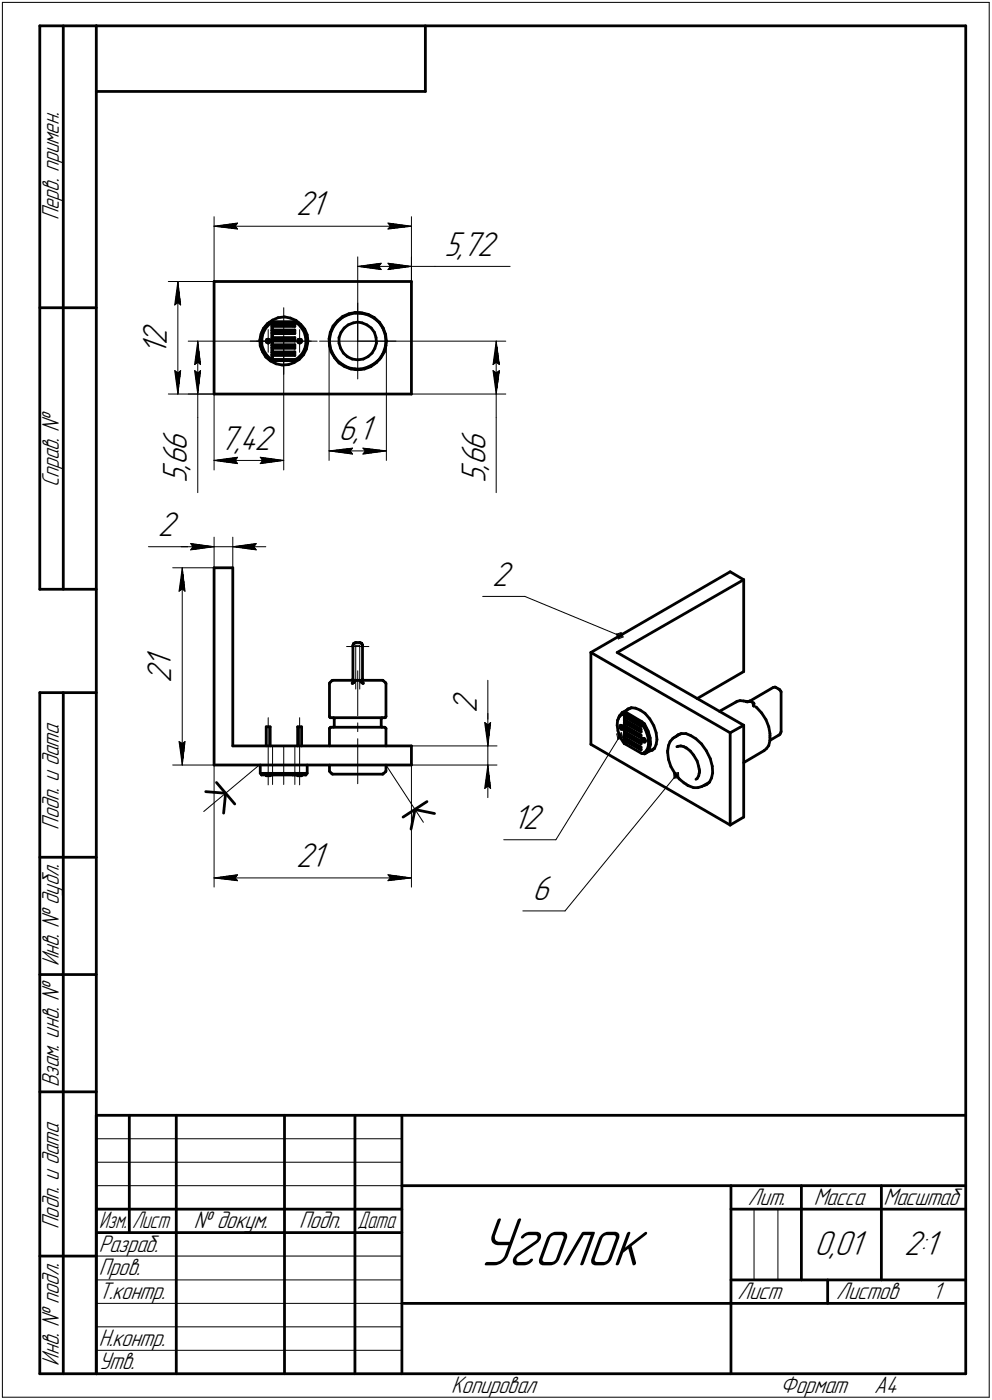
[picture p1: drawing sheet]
<svg xmlns="http://www.w3.org/2000/svg" width="211mm" height="298mm" viewBox="0 0 211 298" stroke-linecap="round" stroke-linejoin="round" font-family="sans-serif">
<defs><g id="words">
<text font-size="15.6" x="101.6" y="269.4">Уголок</text>
<g font-size="7.8">
<text x="63" y="45.8">21</text>
<text x="94.5" y="54.4">5,72</text>
<text x="35.5" y="75.5" transform="rotate(-90 35.5 75.5)">1</text>
<text x="35.5" y="73.4" transform="rotate(-90 35.5 73.4)">2</text>
<text x="39.7" y="95.9" transform="rotate(-90 39.7 95.9)">6</text>
<text x="46.8" y="95.8">7,42</text>
<text x="72" y="93.8">6,1</text>
<text x="103.3" y="95.9" transform="rotate(-90 103.3 95.9)">6</text>
<text x="39.7" y="100.2" transform="rotate(-90 39.7 100.2)">,</text>
<text x="39.7" y="99.1" transform="rotate(-90 39.7 99.1)">6</text>
<text x="103.3" y="100.2" transform="rotate(-90 103.3 100.2)">,</text>
<text x="103.3" y="99.1" transform="rotate(-90 103.3 99.1)">6</text>
<text x="39.7" y="102.9" transform="rotate(-90 39.7 102.9)">5</text>
<text x="103.3" y="102.9" transform="rotate(-90 103.3 102.9)">5</text>
<text x="33.6" y="114.1">2</text>
<text x="104.7" y="124.7">2</text>
<text x="36.4" y="142.2" transform="rotate(-90 36.4 142.2)">1</text>
<text x="36.4" y="145.4" transform="rotate(-90 36.4 145.4)">2</text>
<text x="101.5" y="151.9" transform="rotate(-90 101.5 151.9)">2</text>
<text x="109.2" y="176.5">12</text>
<text x="63" y="184.6">21</text>
<text x="113.3" y="191.7">6</text>
<text x="173.3" y="267.2">0,01</text>
<text x="192.4" y="267.2">2:1</text>
</g>
<g font-size="5.4">
<text x="12.6" y="46.9" transform="rotate(-90 12.6 46.9)">Перв. примен.</text>
<text x="12.6" y="103.8" transform="rotate(-90 12.6 103.8)">Справ. №</text>
<text x="12.6" y="176.7" transform="rotate(-90 12.6 176.7)">Подп. и дата</text>
<text x="12.6" y="205.8" transform="rotate(-90 12.6 205.8)">Инв. № дубл.</text>
<text x="12.6" y="231.5" transform="rotate(-90 12.6 231.5)">Взам. инв. №</text>
<text x="159.1" y="256.6">Лит.</text>
<text x="173.1" y="256.6">Масса</text>
<text x="188" y="256.6">Масштаб</text>
<text x="12.6" y="261.7" transform="rotate(-90 12.6 261.7)">Подп. и дата</text>
<text x="41.2" y="261.6">№ докум.</text>
<text x="63.6" y="261.6">Подп.</text>
<text x="21" y="266.6">Разраб.</text>
<text x="21" y="271.6">Пров.</text>
<text x="21" y="276.6">Т.контр.</text>
<text x="156.9" y="276.6">Лист</text>
<text x="178" y="276.6">Листов</text>
<text x="198.4" y="276.6">1</text>
<text x="21" y="286.6">Н.контр.</text>
<text x="12.6" y="290.8" transform="rotate(-90 12.6 290.8)">Инв. № подл.</text>
<text x="21" y="291.6">Утв.</text>
<text x="96" y="296.6">Копировал</text>
<text x="166" y="296.6">Формат</text>
<text x="186" y="296.6">A4</text>
</g>
<g font-size="5.3">
<text x="21.1" y="261.6">Изм.</text>
<text x="28.1" y="261.6">Лист</text>
<text x="76.1" y="261.6">Дата</text>
</g>
</g></defs>
<g fill="none" stroke="#000" stroke-width=".59">
<path d="M8.5 5.5v120zM8.5 5.5h12zM13.5 5.5v120zM20.5 5.5v287zM20.5 5.5h185zM20.5 19.5h70zM90.5 5.5v14zM205.5 5.5v287zM45.6 59.9v24zM45.6 59.9h41.9zM87.5 59.9v24zM8.5 65.5h12z"/>
<path d="M55.3 72.4l.1 1.3zM55.4 73.7l.5 1.2zM55.5 73.2l.2 1.2zM55.5 71.9v1.3zM55.5 71.1l-.2 1.3zM55.7 74.4l.7 1.1zM55.7 72.2v1.3zM55.7 73.5l.4 1.2zM55.8 70.6l-.3 1.3zM55.9 74.9l.7 1.1zM56 71l-.3 1.2zM56 69.9l-.5 1.2z"/>
<path d="M56.1 74.7l.7 1zM56.4 75.5l.8 1zM56.5 69.5l-.7 1.1zM56.6 76l1 .9zM56.6 69.8l-.6 1.2zM56.6 72.6l.1 .3zM56.7 72.3l.4-.1zM56.7 72.3l-.1 .3zM56.7 72.9l.4 .2zM56.8 75.7l.6 .6zM56.9 68.9l1.1-.7zM56.9 68.9l-.9 1z"/>
<path d="M57.1 72.2l.2 .1zM57.1 73.1l.2-.2zM57.2 68.7l.6-.2zM57.2 76.5l.2 .1zM57.2 68.7l-.7 .8zM57.3 72.3l.2 .3zM57.4 68.9l.4-.2zM57.4 76.6l.6 .2zM57.4 76.3l.4 .2zM57.4 68.9l-.8 .9zM57.5 72.6l-.2 .3zM57.6 76.9l1.2 .6z"/>
<path d="M57.8 70.4h4.5zM57.8 68.7h.2zM57.8 68.7v.2zM57.8 75.1h4.5zM57.8 70.9h4.5zM57.8 76.5h.2zM57.8 68.5h.2zM57.8 70.9v1.2zM57.8 69.3h4.5zM57.8 75.5h4.5zM57.8 74v1.1zM57.8 72.4v1.2z"/>
<path d="M57.8 73.6h4.5zM57.8 72.1h4.5zM57.8 74h4.5zM57.8 75.5v1zM57.8 72.4h4.5zM57.8 68.9h4.5zM57.8 69.3v1.1zM58 68.2l1.2-.6zM58 72.6v.8zM58 72.6h4.7zM58 74.9h4.7zM58 69.5h4.7z"/>
<path d="M58 74.2v.7zM58 68.7h4.7zM58 73.4h4.7zM58 75.7v.8zM58 76.8h4.7zM58 74.2h4.7zM58 76.5h4.7zM58 69.5v.8zM58 71h4.7zM58 71v.9zM58 68.5h4.7zM58 70.3h4.7z"/>
<path d="M58 71.9h4.7zM58 75.7h4.7zM58.8 77.5l1.2 .2zM59.2 67.6l1.3-.1zM60 77.7l1.4-.1zM60.5 67.5l1.3 .2zM61.4 77.6l1.2-.4zM61.8 67.7l1.2 .5zM62.3 75.1v.4zM62.3 73.6v.4zM62.3 72.1v.3zM62.3 70.4v.5z"/>
<path d="M62.3 68.9v.4zM62.6 77.2l1.1-.7zM62.7 68.5l.7 .2zM62.7 74.9v.8zM62.7 76.5l.6-.1zM62.7 76.8l.2-.1zM62.7 73.4v.8zM62.7 71.9v.7zM62.7 70.3v.7zM62.8 68.7h.1M62.7 68.7v.8zM62.8 68.7l.5 .2z"/>
<path d="M62.9 76.7l.6-.2zM63 68.2l1 .9zM63.3 76.3l1-.9zM63.3 68.9l.6 .6zM63.3 76.4h.1M63.3 72.6l.1 .3zM63.4 68.7h.1zM63.4 72.3l.4-.1zM63.4 72.3l-.1 .3zM63.4 72.9l.4 .2zM63.5 68.7l.9 1zM63.8 72.2l.3 .1z"/>
<path d="M63.8 73.1l.3-.2zM63.9 69.5l.8 1.1zM64 69.1l.9 1zM64.1 72.3l.1 .3zM64.2 72.6l-.1 .3zM64.3 75.7l-.8 .8zM64.4 69.7l.6 1.1zM64.6 75.5l-.9 1zM64.7 70.6l.3 1.2zM64.9 70.1l.5 1.2zM64.9 74.3l-.6 1.1zM64.9 74.6l-.6 1.1z"/>
<path d="M65 70.8l.4 1.3zM65 71.8l.1 1.3zM65.1 73.1l-.2 1.2zM65.2 74.3l-.6 1.2zM65.3 73.4l-.4 1.2zM65.4 71.3l.1 1.3zM65.4 72.1l-.1 1.3zM65.4 73.1l-.2 1.2zM65.5 72.6l-.1 .5zM70 72.1l.1 1.5zM70.1 72.3v.3zM70.1 72.9l.3 1.4z"/>
<path d="M70.1 72.6v.3zM70.1 73.6l.3 1.3zM70.3 70.8l-.3 1.3zM70.4 71l-.3 1.3zM70.4 74.3l.6 1.3zM70.4 74.9l.8 1.3zM70.9 69.4l-.6 1.4zM71 69.6l-.6 1.4zM71 75.6l.8 1.2zM71.2 76.2l.9 1.1zM71.8 68.5l1.1-.9zM71.8 68.5l-.8 1.1z"/>
<path d="M71.8 76.8l1.1 .8zM71.8 68.3l1.1-.9zM71.8 68.3l-.9 1.1zM72.1 73.1l.4 1.1zM72.1 71.9v1.2zM72.1 77.3l1.2 .8zM72.5 74.2l.6 1zM72.6 70.8l-.5 1.1zM72.9 67.6l1.3-.6zM72.9 77.6l1.3 .7zM72.9 67.4l1.4-.6zM73.1 75.2l.8 .7z"/>
<path d="M73.2 69.8l-.6 1zM73.2 69.8l.9-.6zM73.3 78.1l1.4 .5zM73.9 75.9l1 .6zM74.1 69.2l1.1-.5zM74.2 67l1.3-.4zM74.2 78.3l1.3 .3zM74.3 66.8l1.3-.3zM74.7 78.6l1.4 .1zM74.9 76.5l1.2 .1zM75.2 68.7l.9-.1zM75.5 66.6h.2z"/>
<path d="M75.5 66.6l1.5 .1zM75.5 78.6l.2 .1zM75.5 78.6h1.5zM75.6 66.5l1.4 .1zM75.7 66.6h.4zM75.7 78.7h.4zM76.1 76.6l1.2-.1zM76.1 68.6l.9 .1zM76.1 78.7h.4zM76.1 66.6h.4zM76.1 78.7l1.5-.1zM76.5 66.6h.2z"/>
<path d="M76.5 78.7l.2-.1zM77 66.7l1.3 .4zM77 78.6l1.3-.5zM77 68.7l1.1 .5zM77 66.6l1.4 .4zM77.3 76.5l1-.6zM77.6 78.6l1.3-.5zM78.1 69.2l.9 .6zM78.3 75.9l.9-.7zM78.3 67.1l1.3 .6zM78.3 78.1l1.3-.6zM78.4 67l1.3 .6z"/>
<path d="M78.9 78.1l1.2-.9zM79 69.8l.7 1zM79.6 67.7l1.1 1zM79.6 77.5l1.1-1zM79.7 70.8l.3 1.1zM79.7 67.6l1.1 1.1zM79.8 74.2l-.6 1zM80 71.9l.1 1.2zM80.1 73.1l-.3 1.1zM80.7 68.7l.7 1.1zM80.8 68.7l.7 1.1zM81 76.2l-.9 1z"/>
<path d="M81.4 69.8l.6 1.4zM81.4 75.4l-.7 1.1zM81.5 69.8l.5 1.4zM81.8 74.9l-.8 1.3zM82 71.2l.1 1.4zM82 74l-.6 1.4zM82 71.2l.2 1.4zM82.1 72.6l-.1 1.4zM82.1 73.6l-.3 1.3zM82.2 72.6l-.1 1zM45.6 83.9h41.9zM8.5 125.5h12z"/>
<path d="M45.6 120.9h3.9zM45.6 120.9v42zM49.5 120.9v37.9zM75.1 137.4v.3zM75.1 137.7v7zM75.3 137l.4-.2zM75.3 137l-.2 .4zM75.3 137.1l-.2 .3zM75.3 137.1l.4-.3zM75.7 136.8h.8zM76.5 136.8l.5 .2zM77 137l.1 .4z"/>
<path d="M77.1 137.7v7zM77.1 137.3h.1M77.1 137.4v.3zM125.7 138.9v19.6zM125.7 138.9l29.7-17.1zM125.7 138.9l29.7 17.1zM131.3 138.9l26.9-15.5zM131.3 138.9l26.9 15.5zM155.4 121.8l2.8 1.6zM158.2 123.4v19.6zM8.5 147.5v145zM8.5 147.5h12z"/>
<path d="M13.5 147.5v145zM49.5 158.8h38zM56.6 154.8h.5zM56.6 154.8v4zM57.1 154.8h.4zM57.5 154.8v4zM63.3 154.8h.5zM63.3 154.8v4zM63.8 154.8h.4zM64.2 154.8v4zM70.1 155.1v3.7zM70.1 155.1l.1-.1z"/>
<path d="M70.1 145.5v7.1zM70.1 152.6l.1 .1zM70.2 152.7l.1 .1zM70.2 145.4l-.1 .1zM70.4 152.8h.1M70.3 154.9l-.1 .1zM70.4 154.9h-.1zM70.4 152.8h11.4zM70.4 154.9h11.4zM70.6 144.9l-.4 .5zM70.6 144.9h.2zM70.8 144.9h4.1z"/>
<path d="M71 152.8v.1zM71 154.8v.1zM71 152.9l.1 .2zM71.1 154.7l-.1 .1zM71.1 153.1v1.6zM74.9 145.4l.1 .1zM75 145.5h.1M75 145.5h-.1zM75 144.8l-.1 .1zM75.1 145.5l.1-.1zM75.1 144.6l-.1 .2zM75.1 144.7h.1"/>
<path d="M75.2 145.4h.1M75.3 145.4h.1M75.4 145.2l-.1 .1zM75.4 145.2v-.1zM75.4 145.1h.1M75.4 145h.1M75.5 144.9h.2zM75.5 145h.1M75.7 144.9h.4zM76.1 144.9h.4zM76.5 144.9h.2zM76.7 144.9l.1 .3z"/>
<path d="M76.8 145.2h.1M76.9 145.2l.1 .1zM77 145.3v.1zM77 145.4l.1 .1zM77.1 144.7h.1M77.1 145.5h.1M77.1 144.6v.2zM77.1 144.8l.2 .1zM77.2 145.5h.1zM77.2 145.5l.1-.1zM77.3 144.9h4.1zM81.1 153.1v1.6z"/>
<path d="M81.1 154.7l.1 .1zM81.2 154.8l.1 .1zM81.2 152.9l-.1 .2zM81.3 152.8l-.1 .1zM81.4 144.9h.1zM81.5 144.9l.5 .5zM81.8 154.9h.2zM81.8 152.8h.2zM82 154.9v.1zM82 152.8v-.1zM82 155l.1 .1zM82 145.4l.1 .1z"/>
<path d="M82.1 152.6l-.1 .1zM82.1 155.1v3.7zM82.1 145.5v7.1zM87.5 158.8v4.1zM125.7 158.5l29.7 17.2zM131.3 154.4l.2 1.2zM131.4 153.4l-.1 1zM131.5 155.6l.5 1.5zM131.7 152.7l.6-.6zM131.7 152.7l-.3 .7zM131.8 152.4l-.3 .8zM131.9 154.8l.1 .2z"/>
<path d="M132 154.5l.1-.1zM132 155l.2 .3zM132 154.5l-.1 .3zM132 154.5h.2zM132 157.1l.6 .9zM132.1 154.4l.2 .1zM132.2 155.3h.2zM132.2 154.5l.2 .3zM132.3 154.5l.2 .2zM132.3 151.8l-.5 .6zM132.3 151.8l.1-.1zM132.3 152.1l.3-.1z"/>
<path d="M132.4 151.7l1.9-1zM132.4 155.3l.1-.1zM132.4 151.7l.4-.1zM132.4 154.8l.1 .3zM132.5 154.7l.1 .3zM132.5 155.1l-.1 .2zM132.6 152h.2zM132.6 155l-.1 .2zM132.6 158l.2 .3zM132.6 152l.2-.1zM132.8 151.6h.3zM132.8 153.4l3.3 1.9z"/>
<path d="M132.8 152.1h.2zM132.8 152l.2-.1zM132.8 152v.1zM132.8 157.2l3.3 1.9zM132.8 153.8l3.3 1.7zM132.8 156l.2-.1zM132.8 153.8v.9zM132.8 153.4l.2-.1zM132.8 152.5l3.3 1.8zM132.8 157.6l3.3 1.7zM132.8 156.3v.9zM132.8 155v1z"/>
<path d="M132.8 158.3l.2-.1zM132.8 156l3.3 1.8zM132.8 154.7l3.3 1.8zM132.8 157.2l.2-.1zM132.8 156.3l3.3 1.8zM132.8 154.7l.2-.1zM132.8 157.6v.7zM132.8 151.9h.5zM132.8 155l3.3 1.8zM132.8 152.1l3.3 1.9zM132.8 152.5v.9zM132.9 158.2l.1 .1z"/>
<path d="M133 152.6v.1zM133 155.3v.6zM133 155.3l3.4 1.8zM133 157.1l3.4 2zM133 151.9l.2 .1zM133 152.7l3.4 2zM133 156.5v.6zM133 155.9l3.4 1.9zM133 157.7h.1M133 157.8v.6zM133 155.1v.2zM133 156.5h.1"/>
<path d="M133 153.8v.2zM133 156.5l3.4 1.9zM133 158.4l3.4 2zM133 152.7v.6zM133 154l3.4 1.9zM133 154v.6zM133 153.3l3.4 2zM133 151.9v.2zM133 154.6l3.4 1.9zM133 152.1l3.1 1.8zM133 157.8l3.4 1.9zM133.1 157.7l-.1 .1z"/>
<path d="M133.1 152.7h-.1zM133.1 151.6l.2 .1zM133.1 153.9l-.1 .1zM133.1 155.2l-.1 .1zM133.1 156.5h-.1zM133.2 151.4l.4-.4zM133.2 152l3.3 1.9zM133.3 151.7l3.3 2zM133.3 151.9l3.3 1.9zM133.6 151l.8-.3zM134.4 150.7l.8 .1zM135.2 150.8l1 .4z"/>
<path d="M136.1 159.1v.2zM136.1 159.3l.3 .3zM136.1 154.3l.3 .2zM136.1 154.3v-.1zM136.1 157.8v.3zM136.1 155.5l.3 .3zM136.1 156.8l.3 .3zM136.1 156.5v.3zM136.1 155.3v.2zM136.1 154v.3zM136.1 158.1l.3 .2zM136.1 153.9v.3z"/>
<path d="M136.1 155.2v.2zM136.1 156.5v.2zM136.1 159.3h.1M136.1 159v.1zM136.1 153.9v.1zM136.1 157.7v.3zM136.1 155.4v.1zM136.1 158v.1zM136.1 157.7v.1zM136.1 156.7v.1zM136.1 155.2v.1zM136.1 159v.3z"/>
<path d="M136.1 156.5h.1M136.2 151.2l1 .7zM136.4 159.1v.6zM136.4 154l.1-.1zM136.4 157.8v.6zM136.4 156.5v.6zM136.4 155.3v.6zM136.4 154l.3 .4zM136.4 154v.7zM136.6 153.8l.4 .5zM136.6 153.7l.5 .4zM136.7 157.5v.2z"/>
<path d="M136.7 154.4l.6 1zM136.7 157.3l.1-.1zM136.7 157.7l.2 .3zM136.7 157.3v.2zM136.7 157.3h.2zM136.8 157.2h.3zM136.9 158h.3zM136.9 157.3l.3 .2zM137 154.3l.6 .9zM137.1 154.1l.1 .1zM137.1 157.2l.1 .3zM137.2 154.2l.7 1.5z"/>
<path d="M137.2 157.5v.3zM137.2 158h.1M137.2 151.9l1.1 1.2zM137.2 157.5l.1 .2zM137.2 157.8v.2zM137.3 155.4l.5 1.4zM137.3 157.7l-.1 .3zM137.6 155.2l.5 1.4zM137.8 156.8l.2 1.2zM137.9 155.7l.4 1.4zM137.9 159l-.3 .8zM138 158l-.1 1z"/>
<path d="M138.1 159.9l.7-.1zM138.1 156.6l.2 1.3zM138.2 159.4l-.4 .7zM138.2 158.9l-.4 .8zM138.3 153.1l.8 1.4zM138.3 157.9l-.1 1zM138.3 157.1l.1 1.4zM138.4 158.5l-.2 .9zM138.8 159.8l.5-.5zM139.1 154.5l.5 1.5zM139.6 156l.2 1.5zM139.6 158.5l-.3 .8z"/>
<path d="M139.8 157.5l-.2 1zM142.1 159.9h.1M142.1 159.9v.4zM142.2 158.7l-.1 1.2zM142.6 157.9l-.4 .8zM143.2 157.2l.2-.1zM143.2 157.2l-.6 .7zM143.4 157.1l1.5-.9zM143.8 156.9l.5-.4zM144 159l.3-.1zM144.3 158.9l.6-.1zM144.3 156.5l.7-.3z"/>
<path d="M144.9 158.8l.6 .2zM145 156.2h1zM145.5 159l.5 .3zM146 159.3h.1M146 156.2l1 .4zM146 159.3l.9 .6zM146.9 159.9l.7 .9zM147 156.6l1.1 .7zM148.1 157.3l1.2 1.1zM148.3 148.8l9.9-5.8zM149.3 158.4l1 1.5zM150.3 159.9l.8 1.6z"/>
<path d="M153.1 151.5l3.4-2zM155.4 156v19.7zM155.4 156l2.8-1.6zM156.5 149.5l.3-.1zM156.8 149.4l.7-.2zM157.5 149.2l.7 .1zM158.2 149.3l.6 .1zM158.2 154.4v19.6zM158.7 149.4h.1zM158.8 149.4h.1M158.8 149.4h.3zM158.9 149.4h.1"/>
<path d="M159 149.4h.1M159.1 149.4h.1M159.1 149.4h.2zM159.2 149.4h.1zM159.3 149.4h.1M159.3 149.4l.2-.1zM159.4 149.4h.1M159.5 149.4h.3zM159.6 149.3h.1M159.6 149.3l4.9-2.9zM159.8 149.4l.2 .1zM160 149.5l.4 .2z"/>
<path d="M160.3 150h.1M160.3 150.1h.1M160.4 149.7v.2zM160.4 149.9l-.1 .1zM160.4 150.1h.1M160.4 150.2h.1M160.4 150.3h.1M160.4 150.3l.1 .1zM160.4 149.9h.1M160.9 150.5l.1 .2zM161 150.7l1.1 1.1zM162.1 151.8l.9 1.4z"/>
<path d="M162.6 159.9l.5-.5zM163 153.2l.6 1.6zM163.6 158.7l-.5 .7zM163.6 154.8l.2 1.4zM163.8 157.1v.5zM163.8 157.6l-.2 1.1zM163.8 157.6l1.9-1.1zM163.8 156.6v.5zM163.8 156.2v.4zM164.5 146.4l.4-.1zM164.9 146.3l.2 .1zM165.1 146.4l.6 .3z"/>
<path d="M165.7 156.5l.2-.1zM165.7 146.7l.2 .1zM165.9 146.8l.2 .4zM166.1 147.2l.1 .1zM166.1 156l-.2 .4zM166.2 155.8l-.1 .2zM166.2 147.3v8.5zM43.8 168.6l4.2 .3zM45.6 162.9h41.9zM46.1 166.6l3.9 4.6zM48 168.9l-.4 4.2zM55.4 162.9v1.8z"/>
<path d="M55.4 164.7h1.8zM55.6 164.7v.3zM55.6 165h1.8zM56.6 165v.2zM56.6 165.2h.9zM57.2 164.7h.8zM57.4 165h.4zM57.5 165v.2zM57.8 164.8h.2zM57.8 164.8v.2zM57.8 165h4.5zM58 164.8h4.7z"/>
<path d="M58 164.7h4.7zM62.3 165h.4zM62.3 164.8v.2zM62.7 164.7h.8zM62.7 164.8v.2zM62.7 165h.6zM63.3 165h1.8zM63.3 165v.2zM63.3 165.2h.9zM63.5 164.7h1.9zM64.2 165v.2zM65.1 164.7v.3z"/>
<path d="M65.4 162.9v1.8zM70.1 162.9v1.3zM70.1 164.2l.1 .1zM70.2 164.3l.4 .5zM70.6 164.8h.2zM70.8 164.8h10.6zM81.4 164.8h.1zM81.5 164.8l.5-.5zM82.1 162.9v1.3zM82.1 164.2l-.1 .1zM85.8 174l5-3.3zM88.3 172.4l4.2 .8z"/>
<path d="M88.3 172.4l-.8 4.1zM136.4 160.4h.3zM136.7 160.4h.1M136.7 160.4l.4-.1zM136.7 160.4l.5 .1zM137.1 160.3l.5-.5zM137.1 160.3l.2-.1zM137.2 160.5l.2-.1zM137.3 160.2l.5-.5zM137.4 160.4l.4-.3zM137.4 160.4l1.9-1.1zM142.1 160.3l.1 1.4z"/>
<path d="M142.2 161.7l.5 1.5zM142.7 163.2l.9 1.5zM143.6 164.7l.9 1.2zM144.5 165.9l1 .8zM145.5 166.7l.5 .3zM146 167l.3 .2zM146.3 167.2l.2 .1zM146.5 167.3l1.1 .4zM147.6 160.8l.7 1.3zM147.6 167.7h.9zM148.1 165.9l.2-.1zM148.3 162.1l.4 1.1z"/>
<path d="M148.5 167.7l.9-.2zM148.7 163.2l.1 .5zM148.7 165.2l-.4 .6zM148.8 163.7v.4zM148.8 164.7l-.1 .5zM148.8 164.1h.1M148.8 164.2h.1M148.8 164.3v.1zM148.8 164.4v.3zM149.4 167.5l1.5-.9zM149.8 167.3l.6-.3zM150.4 167l.6-.5z"/>
<path d="M151.1 161.5l.5 1.7zM151.4 165.7l-.4 .8zM151.6 163.2v1.4zM151.6 164.6l-.2 1.1zM155.4 175.7l2.8-1.7zM158.2 162.4l4.4-2.5zM8.5 182.5h12zM8.5 207.5h12zM8.5 232.5h12zM20.5 237.5h185zM20.5 237.5v55zM27.5 237.5v25z"/>
<path d="M37.5 237.5v55zM60.5 237.5v55zM75.5 237.5v55zM85.5 237.5v55zM20.5 257.5h65zM85.5 252.5h120zM155.5 252.5v40zM155.5 257.5h15zM170.5 252.5v20zM170.5 257.5h35zM187.5 252.5v20zM8.5 267.5h12z"/>
<path d="M20.5 262.5h65zM85.5 277.5h70zM155.5 277.5h50zM155.5 272.5h50zM176.1 272.5v5zM8.5 292.5h12zM20.5 292.5h185z"/>
</g>
<g fill="none" stroke="#000" stroke-width=".21">
<path d="M.5 .5v297zM.5 .5h210zM210.5 .5v297zM35.8 59.9h9.8zM37.8 59.9l.6 5zM37.8 59.9l-.6 5zM37.8 59.9v24zM45.6 46.1v13.8zM45.6 48.2l4.9-.7zM45.6 48.2l4.9 .6zM45.6 48.2h41.9zM50 48.2l.5 .6z"/>
<path d="M50.5 47.5l-.5 .7zM76.1 54.7v17.9zM76.1 56.7l5-.7zM76.1 56.7l5 .7zM76.1 56.7h11.4zM80.6 56.7l.5 .7zM81.1 56l-.5 .7zM82.5 48.8l5-.6zM82.5 47.5l.6 .7zM82.5 47.5l5 .7zM82.5 57.4l5-.7zM82.5 56l.6 .7z"/>
<path d="M82.5 56l5 .7zM83.1 48.2l-.6 .6zM83.1 56.7l-.6 .7zM87.5 46.1v13.8zM87.5 56.7h5zM87.5 54.7v17.9zM92.5 56.7h16zM37.2 64.9l.6-.5zM37.2 78.9l.6 5zM37.2 78.9l.6 .5zM37.8 64.4l.6 .5zM37.8 79.4l.6-.5z"/>
<path d="M38.4 78.9l-.6 5zM40 72.6h20.4zM41.4 78.9l.7 5zM41.4 78.9l.7 .5zM41.4 77.6l.7-.5zM42.1 79.4l.6-.5zM42.1 72.6l.6 5zM42.1 77.1l.6 .5zM42.1 72.6l-.7 5zM42.1 72.6v11.3zM42.7 78.9l-.6 5zM45.6 72.6v27.5z"/>
<path d="M53.3 72.6h7.1zM54.6 72.6h2.5zM57.1 72.6h2.3zM57.1 72.6v2.4zM57.1 70.2v2.4zM60.4 72.6h7.1zM60.4 72.6v7.2zM60.4 65.5v7.1zM60.4 72.6v27.5zM61.3 72.6h2.5zM63.8 72.6h2.4zM63.8 72.6v2.4z"/>
<path d="M63.8 70.2v2.4zM68 72.6h8.1zM70 72.6v25.4zM76.1 72.6h8.1zM76.1 72.6v8.1zM76.1 64.5v8.1zM76.1 72.6h31.5zM82.2 72.6v25.4zM104.9 78.9l.7 5zM104.9 78.9l.7 .5zM104.9 77.6l.7-.5zM105.6 79.4l.7-.5z"/>
<path d="M105.6 72.6l.7 5zM105.6 77.1l.7 .5zM105.6 72.6l-.7 5zM105.6 72.6v11.3zM106.3 78.9l-.7 5zM35.8 83.9h9.8zM40 83.9h5.6zM42.1 83.9v5zM42.1 88.9v16zM45.6 98l4.9-.6zM45.6 98l4.9 .7zM45.6 98h14.8z"/>
<path d="M50 98l.5 .7zM50.5 97.4l-.5 .6zM55.4 98.7l5-.7zM55.4 97.4l.5 .6zM55.4 97.4l5 .6zM55.9 98l-.5 .7zM70 96l5-.6zM70 96l5 .7zM70 96h12.2zM74.5 96l.5 .7zM75 95.4l-.5 .6zM77.2 96.7l5-.7z"/>
<path d="M77.2 95.4l.5 .6zM77.2 95.4l5 .6zM77.7 96l-.5 .7zM87.5 83.9h20.1zM105.6 83.9v5zM105.6 88.9v16zM31.6 116.4h9zM38.5 116.4h7.1zM40.6 116.4h5zM40.6 115.7l5 .7zM40.6 115.7l.5 .7zM40.6 117.1l5-.7z"/>
<path d="M41.1 116.4l-.5 .7zM45.6 114.4v6.5zM45.6 116.4h3.9zM49.5 114.4v6.5zM49.5 116.4l5 .7zM49.5 116.4l5-.7zM49.5 116.4h7.1zM54 116.4l.5 .7zM54.5 115.7l-.5 .7zM36.7 120.9h8.9zM38.1 125.9l.7-.5zM38.8 120.9l.6 5z"/>
<path d="M38.8 125.4l.6 .5zM38.8 120.9l-.7 5zM38.8 120.9v42zM73.7 137.7h4.8zM75.7 137.4h.8zM75.7 137.4v9.3zM76.5 137.4v9.3zM102.7 127h9zM111.7 127l20.2 8.4zM131.1 135l.3 .1zM131.1 135l.5 1.1zM131.1 135l1.1-.3z"/>
<path d="M131.4 135.1l.3 .2zM131.4 135.1l.3 .7zM131.4 135.1l.7-.2zM131.6 136.1l1-.5zM131.7 135.3v.3zM131.7 135.3l.3-.2zM131.7 135.8l.6-.2zM131.7 135.6l.4-.1zM132 135.1l.1 .4zM132.1 134.9l.2 .7zM132.2 134.7l.4 .9zM38.1 157.9l.7 5z"/>
<path d="M38.1 157.9l.7 .4zM38.8 158.3l.6-.4zM39.4 157.9l-.6 5zM57.1 152.8v10zM58 158.8v8.2zM60.4 158.8v8.2zM62.7 158.8v8.2zM63.8 152.8v10zM76.1 142.8v9.6zM76.1 153.9v1.9zM76.1 157.3v9.6zM87.5 158.8h18.2z"/>
<path d="M103.1 153.8l.7 .5zM103.1 153.8l.7 5zM103.8 153.8v5zM103.8 144.9v8.9zM103.8 154.3l.6-.5zM103.8 151.9v6.9zM103.8 158.8v4.1zM104.4 153.8l-.6 5zM131.2 156.3l1-.3zM131.2 156.3l.3 1.1zM131.5 156.5l.7-.2zM131.5 156.5l.2 .6z"/>
<path d="M131.5 157.4l1-.3zM131.7 156.5h.3zM131.7 156.5v.5zM131.7 157.1l.6-.1zM131.7 157.1l-.2 .3zM131.7 157l.4-.1zM131.7 157v.1zM131.9 156.7l-13.6 22.1zM132 156.5l.1 .4zM132.2 156.3l.1 .7zM132.2 156l.3 1.1zM36.7 162.9h8.9z"/>
<path d="M43.3 172.8l12.1-10.1zM45.6 162.9v26zM57.1 163v4.1zM63.8 163v4.1zM82.1 162.9l8 12.2zM87.5 162.9h18.2zM87.5 162.9v26zM103.1 167.9l.7-.5zM103.8 162.9l-.7 5zM103.8 167.4l.6 .5zM103.8 162.9l.6 5zM103.8 162.9v6.9z"/>
<path d="M107.2 178.8h11.1zM143.3 164.7l1.1-.2zM143.3 164.7l.1 1zM143.4 165.7l1-.1zM143.5 164.8h.7zM143.5 164.8l.1 .7zM143.6 165.5l.7-.1zM143.6 165.5l-.2 .2zM143.7 164.9h.3zM143.7 164.9l.1 .5zM143.8 165.4l.3-.1zM143.8 165.4l-.2 .1z"/>
<path d="M143.8 165.1l-23.6 28.9zM144 164.9l.1 .4zM144.2 164.8l.1 .6zM144.4 164.5v1.1zM45.6 186.9l4.9-.6zM45.6 186.9l4.9 .6zM45.6 186.9h41.9zM50 186.9l.5 .6zM50.5 186.3l-.5 .6zM82.5 187.5l5-.6zM82.5 186.3l.6 .6zM82.5 186.3l5 .6z"/>
<path d="M83.1 186.9l-.6 .6zM111.3 194h8.9zM20.5 247.5h65zM20.5 252.5h65zM20.5 242.5h65zM160.4 257.5v15zM165.5 257.5v15zM20.5 267.5h65zM20.5 272.5h65zM20.5 277.5h65zM.5 297.5h210zM20.5 282.5h65z"/>
<path d="M20.5 287.5h65z"/>
</g>
<g fill="#fff" stroke="#fff" stroke-width=".21">
<path d="M63 41.1h7.1zM63 41.2h7.1zM63 41.3h7.1zM63 41.4h7.1zM63 41.5h7.1zM63 41.6h7.1zM63 41.7h7.1zM63 41.7h7.1zM63 41.8h7.1zM63 41.9h7.1zM63 42h7.1zM63 42.1h7.1zM63 42.2h7.1zM63 42.2h7.1zM63 42.3h7.1zM63 42.4h7.1zM63 42.5h7.1zM63 42.6h7.1zM63 42.7h7.1zM63 42.8h7.1zM63 42.8h7.1zM63 42.9h7.1zM63 43h7.1zM63 43.1h7.1zM63 43.2h7.1zM63 43.3h7.1zM63 43.3h7.1zM63 43.4h7.1zM63 43.5h7.1zM63 43.6h7.1zM63 43.7h7.1zM63 43.8h7.1zM63 43.9h7.1zM63 43.9h7.1zM63 44h7.1zM63 44.1h7.1zM63 44.2h7.1zM63 44.3h7.1zM63 44.4h7.1zM63 44.4h7.1zM63 44.5h7.1zM63 44.6h7.1zM63 44.7h7.1zM63 44.8h7.1zM63 44.9h7.1zM63 45h7.1zM63 45h7.1zM63 45.1h7.1zM63 45.2h7.1zM63 45.3h7.1zM63 45.4h7.1zM63 45.5h7.1zM63 45.6h7.1zM63 45.6h7.1zM63 45.7h7.1zM63 45.8h7.1zM63 45.9h7.1zM63 46h7.1zM63 46.1h7.1zM63 46.1h7.1zM63 46.2h7.1zM63 46.3h7.1zM63 46.4h7.1zM63 46.5h7.1zM63 46.6h7.1zM63 46.7h7.1zM63 46.7h7.1zM63 46.8h7.1zM63 46.9h7.1zM63 47h7.1zM63 47.1h7.1z"/>
<path d="M50.5 47h.6zM49.9 47.1h1.2zM49.2 47.2h1.9zM48.6 47.2h2.5zM48 47.3h3.1zM47.3 47.4h3.8zM47.2 47.5h3.9zM47 47.6h4.1zM46.7 47.7h4.4zM46.6 47.8h4.5zM46.4 47.8h4.7zM46.1 47.9h5zM46 48h5.1zM45.8 48.1h5.3zM45.6 48.2h5.5zM45.8 48.3h5.3zM46.1 48.3h5zM46.2 48.4h4.9zM46.5 48.5h4.6zM46.7 48.6h4.4zM46.9 48.7h4.2zM47.2 48.8h3.9zM47.3 48.9h3.8zM48 48.9h3.1zM48.6 49h2.5zM49.2 49.1h1.9zM49.9 49.2h1.2zM50.5 49.3h.6z"/>
<path d="M82 47h.7zM82 47.1h1.3zM82 47.2h1.9zM82 47.2h2.6zM82 47.3h3.2zM82 47.4h3.8zM82 47.5h4zM82 47.6h4.2zM82 47.7h4.4zM82 47.8h4.6zM82 47.8h4.8zM82 47.9h5zM82 48h5.2zM82 48.1h5.4zM82 48.2h5.5zM82 48.3h5.4zM82 48.3h5.1zM82 48.4h5zM82 48.5h4.7zM82 48.6h4.4zM82 48.7h4.3zM82 48.8h4zM82 48.9h3.8zM82 48.9h3.2zM82 49h2.6zM82 49.1h1.9zM82 49.2h1.3zM82 49.3h.7z"/>
<path d="M30.8 68.4h6zM30.8 68.5h6zM30.8 68.6h6zM30.8 68.7h6zM30.8 68.7h6zM30.8 68.8h6zM30.8 68.9h6zM30.8 69h6zM30.8 69.1h6zM30.8 69.2h6zM30.8 69.3h6zM30.8 69.3h6zM30.8 69.4h6zM30.8 69.5h6zM30.8 69.6h6zM30.8 69.7h6zM30.8 69.8h6zM30.8 69.8h6zM30.8 69.9h6zM30.8 70h6zM30.8 70.1h6zM30.8 70.2h6zM30.8 70.3h6zM30.8 70.4h6zM30.8 70.4h6zM30.8 70.5h6zM30.8 70.6h6zM30.8 70.7h6zM30.8 70.8h6zM30.8 70.9h6zM30.8 71h6zM30.8 71h6zM30.8 71.1h6zM30.8 71.2h6zM30.8 71.3h6zM30.8 71.4h6zM30.8 71.5h6zM30.8 71.5h6zM30.8 71.6h6zM30.8 71.7h6zM30.8 71.8h6zM30.8 71.9h6zM30.8 72h6zM30.8 72.1h6zM30.8 72.1h6zM30.8 72.2h6zM30.8 72.3h6zM30.8 72.4h6zM30.8 72.5h6zM30.8 72.6h6zM30.8 72.6h6zM30.8 72.7h6zM30.8 72.8h6zM30.8 72.9h6zM30.8 73h6zM30.8 73.1h6zM30.8 73.2h6zM30.8 73.2h6zM30.8 73.3h6zM30.8 73.4h6zM30.8 73.5h6zM30.8 73.6h6zM30.8 73.7h6zM30.8 73.7h6zM30.8 73.8h6zM30.8 73.9h6zM30.8 74h6zM30.8 74.1h6zM30.8 74.2h6zM30.8 74.3h6zM30.8 74.3h6zM30.8 74.4h6zM30.8 74.5h6zM30.8 74.6h6zM30.8 74.7h6zM30.8 74.8h6zM30.8 74.8h6zM30.8 74.9h6zM30.8 75h6zM30.8 75.1h6zM30.8 75.2h6zM30.8 75.3h6zM30.8 75.4h6zM30.8 75.4h6z"/>
<path d="M37.8 60.2h.2zM37.8 60.3h.2zM37.7 60.4h.3zM37.7 60.5h.4zM37.6 60.5h.5zM37.6 60.6h.6zM37.6 60.7h.6zM37.5 60.8h.7zM37.5 60.9h.8zM37.4 61h.9zM37.4 61h.9zM37.3 61.1h1.1zM37.3 61.2h1.1zM37.3 61.3h1.1zM37.3 61.4h1.1zM37.3 61.5h1.1zM37.2 61.6h1.3zM37.2 61.6h1.3zM37.1 61.7h1.4zM37.1 61.8h1.5zM37.1 61.9h1.5zM37.1 62h1.5zM37.1 62.1h1.5zM37.1 62.1h1.5zM37.1 62.2h1.5zM37.1 62.3h1.5zM37 62.4h1.7zM37 62.5h1.7zM37 62.6h1.7zM37 62.7h1.7zM37 62.7h1.7zM37 62.8h1.7zM37 62.9h1.7zM36.9 63h1.9zM36.9 63.1h1.9zM36.9 63.2h1.9zM36.9 63.2h1.9zM36.9 63.3h1.9zM36.9 63.4h1.9zM36.9 63.5h1.9zM36.8 63.6h2zM36.8 63.7h2.1zM36.8 63.8h2.1zM36.8 63.8h2.1zM36.8 63.9h2.1zM36.8 64h2.1zM36.8 64.1h2.1zM36.8 64.2h2.1zM36.7 64.3h2.2zM36.7 64.3h2.2zM36.7 64.4h2.2zM36.7 64.5h2.2zM36.7 64.6h2.2zM36.7 64.7h2.2zM36.7 64.8h2.2zM36.7 64.9h2.3zM36.7 64.9h2.3zM36.7 65h2.3zM36.7 65.1h2.3zM36.7 65.2h2.3zM36.7 65.3h2.3zM36.7 65.4h2.3z"/>
<path d="M36.6 78.4h2.4zM36.7 78.5h2.3zM36.7 78.6h2.3zM36.7 78.7h2.3zM36.7 78.7h2.3zM36.7 78.8h2.3zM36.7 78.9h2.3zM36.7 79h2.3zM36.7 79.1h2.2zM36.7 79.2h2.2zM36.7 79.2h2.2zM36.7 79.3h2.2zM36.7 79.4h2.2zM36.7 79.5h2.2zM36.7 79.6h2.2zM36.8 79.7h2.1zM36.8 79.8h2.1zM36.8 79.8h2.1zM36.8 79.9h2.1zM36.8 80h2.1zM36.8 80.1h2.1zM36.8 80.2h2.1zM36.8 80.3h2zM36.9 80.3h1.9zM36.9 80.4h1.9zM36.9 80.5h1.9zM36.9 80.6h1.9zM36.9 80.7h1.9zM36.9 80.8h1.9zM36.9 80.9h1.9zM37 80.9h1.7zM37 81h1.7zM37 81.1h1.7zM37 81.2h1.7zM37 81.3h1.7zM37 81.4h1.7zM37 81.4h1.7zM37.1 81.5h1.5zM37.1 81.6h1.5zM37.1 81.7h1.5zM37.1 81.8h1.5zM37.1 81.9h1.5zM37.1 82h1.5zM37.1 82h1.5zM37.1 82.1h1.4zM37.2 82.2h1.3zM37.2 82.3h1.3zM37.3 82.4h1.1zM37.3 82.5h1.1zM37.3 82.5h1.1zM37.3 82.6h1.1zM37.3 82.7h1.1zM37.4 82.8h.9zM37.4 82.9h.9zM37.5 83h.8zM37.5 83.1h.7zM37.6 83.1h.6zM37.6 83.2h.6zM37.6 83.3h.5zM37.7 83.4h.4zM37.7 83.5h.3zM37.8 83.6h.2zM37.8 83.7h.2z"/>
<path d="M98.6 90.9h6zM98.6 91h6zM98.6 91.1h6zM98.6 91.2h6zM98.6 91.3h6zM98.6 91.4h6zM98.6 91.4h6zM98.6 91.5h6zM98.6 91.6h6zM98.6 91.7h6zM98.6 91.8h6zM98.6 91.9h6zM98.6 91.9h6zM98.6 92h6zM98.6 92.1h6zM98.6 92.2h6zM98.6 92.3h6zM98.6 92.4h6zM98.6 92.5h6zM98.6 92.5h6zM98.6 92.6h6zM98.6 92.7h6zM98.6 92.8h6zM98.6 92.9h6zM98.6 93h6zM98.6 93h6zM98.6 93.1h6zM98.6 93.2h6zM98.6 93.3h6zM98.6 93.4h6zM98.6 93.5h6zM98.6 93.6h6zM98.6 93.6h6zM98.6 93.7h6zM98.6 93.8h6zM98.6 93.9h6zM98.6 94h6zM98.6 94.1h6zM98.6 94.1h6zM98.6 94.2h6zM98.6 94.3h6zM98.6 94.4h6zM98.6 94.5h6zM98.6 94.6h6zM98.6 94.7h6zM98.6 94.7h6zM98.6 94.8h6zM98.6 94.9h6zM98.6 95h6zM98.6 95.1h6zM98.6 95.2h6zM98.6 95.2h6zM98.6 95.3h6zM98.6 95.4h6zM98.6 95.5h6zM98.6 95.6h6zM98.6 95.7h6zM98.6 95.8h6zM98.6 95.8h6zM98.6 95.9h6zM98.6 96h6zM98.6 96.1h6zM98.6 96.2h6zM98.6 96.3h6zM98.6 96.4h6zM98.6 96.4h6zM98.6 96.5h6zM98.6 96.6h6zM98.6 96.7h6zM98.6 96.8h6zM98.6 96.9h6zM98.6 96.9h6zM98.6 97h6zM98.6 97.1h6zM98.6 97.2h6zM98.6 97.3h6zM98.6 97.4h6zM98.6 97.5h6zM98.6 97.5h6zM98.6 97.6h6zM98.6 97.7h6zM98.6 97.8h6zM98.6 97.9h6zM98.6 98h6zM98.6 98h6zM98.6 98.1h6zM98.6 98.2h6zM98.6 98.3h6zM98.6 98.4h6zM98.6 98.5h6zM98.6 98.6h6zM98.6 98.6h6zM98.6 98.7h6zM98.6 98.8h6zM98.6 98.9h6zM98.6 99h6zM98.6 99.1h6zM98.6 99.1h6zM98.6 99.2h6zM98.6 99.3h6zM98.6 99.4h6zM98.6 99.5h6zM98.6 99.6h6zM98.6 99.7h6zM98.6 99.7h6zM98.6 99.8h6zM98.6 99.9h6zM98.6 100h6zM98.6 100.1h6zM98.6 100.2h6zM98.6 100.2h6zM98.6 100.3h6zM98.6 100.4h6zM98.6 100.5h6zM98.6 100.6h6zM98.6 100.7h6zM98.6 100.8h6zM98.6 100.8h6zM98.6 100.9h6zM98.6 101h6zM98.6 101.1h6zM98.6 101.2h6zM98.6 101.3h6zM98.6 101.3h6zM98.6 101.4h6zM98.6 101.5h6zM98.6 101.6h6zM98.6 101.7h6zM98.6 101.8h6zM98.6 101.9h6zM98.6 101.9h6zM98.6 102h6zM98.6 102.1h6zM98.6 102.2h6zM98.6 102.3h6zM98.6 102.4h6zM98.6 102.4h6zM98.6 102.5h6zM98.6 102.6h6zM98.6 102.7h6zM98.6 102.8h6zM98.6 102.9h6z"/>
<path d="M104.4 78.4h2.4zM104.5 78.5h2.3zM104.5 78.6h2.3zM104.5 78.7h2.3zM104.5 78.7h2.3zM104.5 78.8h2.3zM104.5 78.9h2.3zM104.5 79h2.3zM104.6 79.1h2.2zM104.6 79.2h2.2zM104.6 79.2h2.2zM104.6 79.3h2.2zM104.6 79.4h2.2zM104.6 79.5h2.2zM104.6 79.6h2.2zM104.6 79.7h2.1zM104.6 79.8h2.1zM104.6 79.8h2.1zM104.6 79.9h2.1zM104.6 80h2.1zM104.6 80.1h2.1zM104.6 80.2h2.1zM104.6 80.3h2zM104.7 80.3h1.9zM104.7 80.4h1.9zM104.7 80.5h1.9zM104.7 80.6h1.9zM104.7 80.7h1.9zM104.7 80.8h1.9zM104.7 80.9h1.9zM104.8 80.9h1.7zM104.8 81h1.7zM104.8 81.1h1.7zM104.8 81.2h1.7zM104.8 81.3h1.7zM104.8 81.4h1.7zM104.8 81.4h1.7zM104.9 81.5h1.5zM104.9 81.6h1.5zM104.9 81.7h1.5zM104.9 81.8h1.5zM104.9 81.9h1.5zM104.9 82h1.5zM104.9 82h1.5zM104.9 82.1h1.4zM105 82.2h1.3zM105 82.3h1.3zM105.1 82.4h1.2zM105.1 82.5h1.2zM105.1 82.5h1.1zM105.2 82.6h1zM105.2 82.7h.9zM105.2 82.8h.9zM105.2 82.9h.9zM105.2 83h.8zM105.3 83.1h.7zM105.3 83.1h.6zM105.3 83.2h.6zM105.4 83.3h.4zM105.4 83.4h.4zM105.5 83.5h.3zM105.5 83.6h.2zM105.5 83.7h.2z"/>
<path d="M105.5 72.9h.2zM105.5 73h.2zM105.5 73.1h.3zM105.4 73.2h.4zM105.4 73.2h.4zM105.3 73.3h.6zM105.3 73.4h.6zM105.3 73.5h.7zM105.2 73.6h.8zM105.2 73.7h.9zM105.2 73.7h.9zM105.2 73.8h.9zM105.2 73.9h1zM105.1 74h1.1zM105.1 74.1h1.2zM105.1 74.2h1.2zM105 74.3h1.3zM105 74.3h1.3zM104.9 74.4h1.4zM104.9 74.5h1.5zM104.9 74.6h1.5zM104.9 74.7h1.5zM104.9 74.8h1.5zM104.9 74.8h1.5zM104.9 74.9h1.5zM104.9 75h1.5zM104.8 75.1h1.7zM104.8 75.2h1.7zM104.8 75.3h1.7zM104.8 75.4h1.7zM104.8 75.4h1.7zM104.8 75.5h1.7zM104.8 75.6h1.7zM104.7 75.7h1.9zM104.7 75.8h1.9zM104.7 75.9h1.9zM104.7 75.9h1.9zM104.7 76h1.9zM104.7 76.1h1.9zM104.7 76.2h1.9zM104.6 76.3h2zM104.6 76.4h2.1zM104.6 76.5h2.1zM104.6 76.5h2.1zM104.6 76.6h2.1zM104.6 76.7h2.1zM104.6 76.8h2.1zM104.6 76.9h2.1zM104.6 77h2.2zM104.6 77h2.2zM104.6 77.1h2.2zM104.6 77.2h2.2zM104.6 77.3h2.2zM104.6 77.4h2.2zM104.6 77.5h2.2zM104.5 77.6h2.3zM104.5 77.6h2.3zM104.5 77.7h2.3zM104.5 77.8h2.3zM104.5 77.9h2.3zM104.5 78h2.3zM104.5 78.1h2.3z"/>
<path d="M72.1 89h8.1zM72.1 89.1h8.1zM72.1 89.2h8.1zM72.1 89.2h8.1zM72.1 89.3h8.1zM72.1 89.4h8.1zM72.1 89.5h8.1zM72.1 89.6h8.1zM72.1 89.7h8.1zM72.1 89.7h8.1zM72.1 89.8h8.1zM72.1 89.9h8.1zM72.1 90h8.1zM72.1 90.1h8.1zM72.1 90.2h8.1zM72.1 90.3h8.1zM72.1 90.3h8.1zM72.1 90.4h8.1zM72.1 90.5h8.1zM72.1 90.6h8.1zM72.1 90.7h8.1zM72.1 90.8h8.1zM72.1 90.8h8.1zM72.1 90.9h8.1zM72.1 91h8.1zM72.1 91.1h8.1zM72.1 91.2h8.1zM72.1 91.3h8.1zM72.1 91.4h8.1zM72.1 91.4h8.1zM72.1 91.5h8.1zM72.1 91.6h8.1zM72.1 91.7h8.1zM72.1 91.8h8.1zM72.1 91.9h8.1zM72.1 91.9h8.1zM72.1 92h8.1zM72.1 92.1h8.1zM72.1 92.2h8.1zM72.1 92.3h8.1zM72.1 92.4h8.1zM72.1 92.5h8.1zM72.1 92.5h8.1zM72.1 92.6h8.1zM72.1 92.7h8.1zM72.1 92.8h8.1zM72.1 92.9h8.1zM72.1 93h8.1zM72.1 93h8.1zM72.1 93.1h8.1zM72.1 93.2h8.1zM72.1 93.3h8.1zM72.1 93.4h8.1zM72.1 93.5h8.1zM72.1 93.6h8.1zM72.1 93.6h8.1zM72.1 93.7h8.1zM72.1 93.8h8.1zM72.1 93.9h8.1zM72.1 94h8.1zM72.1 94.1h8.1zM72.1 94.1h8.1zM72.1 94.2h8.1zM72.1 94.3h8.1zM72.1 94.4h8.1zM72.1 94.5h8.1zM72.1 94.6h8.1zM72.1 94.7h8.1zM72.1 94.7h8.1zM72.1 94.8h8.1zM72.1 94.9h8.1zM72.1 95h8.1z"/>
<path d="M74.9 94.9h.6zM74.3 95h1.2zM73.7 95.1h1.8zM73.1 95.2h2.4zM72.5 95.2h3zM71.8 95.3h3.7zM71.6 95.4h3.9zM71.4 95.5h4.1zM71.2 95.6h4.3zM71 95.7h4.5zM70.7 95.8h4.8zM70.5 95.8h5zM70.3 95.9h5.2zM70 96h5.5zM70.3 96.1h5.2zM70.4 96.2h5.1zM70.6 96.3h4.9zM70.9 96.4h4.6zM71 96.4h4.5zM71.2 96.5h4.3zM71.5 96.6h4zM71.6 96.7h3.9zM71.8 96.8h3.7zM72.5 96.9h3zM73.1 96.9h2.4zM73.7 97h1.8zM74.3 97.1h1.2zM74.9 97.2h.6z"/>
<path d="M76.7 94.9h.7zM76.7 95h1.3zM76.7 95.1h1.9zM76.7 95.2h2.5zM76.7 95.2h3.1zM76.7 95.3h3.7zM76.7 95.4h4zM76.7 95.5h4.2zM76.7 95.6h4.4zM76.7 95.7h4.7zM76.7 95.8h4.9zM76.7 95.8h5.1zM76.7 95.9h5.3zM76.7 96h5.5zM76.7 96.1h5.3zM76.7 96.2h5.2zM76.7 96.3h4.9zM76.7 96.4h4.7zM76.7 96.4h4.6zM76.7 96.5h4.3zM76.7 96.6h4.2zM76.7 96.7h4zM76.7 96.8h3.7zM76.7 96.9h3.1zM76.7 96.9h2.5zM76.7 97h1.9zM76.7 97.1h1.3zM76.7 97.2h.7z"/>
<path d="M94.6 49.7h12zM94.6 49.8h12zM94.6 49.9h12zM94.6 50h12zM94.6 50h12zM94.6 50.1h12zM94.6 50.2h12zM94.6 50.3h12zM94.6 50.4h12zM94.6 50.5h12zM94.6 50.5h12zM94.6 50.6h12zM94.6 50.7h12zM94.6 50.8h12zM94.6 50.9h12zM94.6 51h12zM94.6 51.1h12zM94.6 51.1h12zM94.6 51.2h12zM94.6 51.3h12zM94.6 51.4h12zM94.6 51.5h12zM94.6 51.6h12zM94.6 51.6h12zM94.6 51.7h12zM94.6 51.8h12zM94.6 51.9h12zM94.6 52h12zM94.6 52.1h12zM94.6 52.2h12zM94.6 52.2h12zM94.6 52.3h12zM94.6 52.4h12zM94.6 52.5h12zM94.6 52.6h12zM94.6 52.7h12zM94.6 52.7h12zM94.6 52.8h12zM94.6 52.9h12zM94.6 53h12zM94.6 53.1h12zM94.6 53.2h12zM94.6 53.3h12zM94.6 53.3h12zM94.6 53.4h12zM94.6 53.5h12zM94.6 53.6h12zM94.6 53.7h12zM94.6 53.8h12zM94.6 53.8h12zM94.6 53.9h12zM94.6 54h12zM94.6 54.1h12zM94.6 54.2h12zM94.6 54.3h12zM94.6 54.4h12zM94.6 54.4h12zM94.6 54.5h12zM94.6 54.6h12zM94.6 54.7h12zM94.6 54.8h12zM94.6 54.9h12zM94.6 54.9h12zM94.6 55h12zM94.6 55.1h12zM94.6 55.2h12zM94.6 55.3h12zM94.6 55.4h12zM94.6 55.5h12zM94.6 55.5h12zM94.6 55.6h12z"/>
<path d="M80.9 55.6h.7zM80.2 55.7h1.4zM79.4 55.8h2.2zM78.7 55.9h2.9zM77.9 56h3.7zM77.7 56h3.9zM77.6 56.1h4zM77.3 56.2h4.3zM77.1 56.3h4.5zM77 56.4h4.6zM76.7 56.5h4.9zM76.5 56.6h5.1zM76.4 56.6h5.2zM76.1 56.7h5.5zM76.4 56.8h5.2zM76.5 56.9h5.1zM76.7 57h4.9zM77 57.1h4.6zM77.1 57.1h4.5zM77.3 57.2h4.3zM77.6 57.3h4zM77.7 57.4h3.9zM77.9 57.5h3.7zM78.6 57.6h3zM79.2 57.7h2.4zM79.8 57.7h1.8zM80.4 57.8h1.2zM81 57.9h.6z"/>
<path d="M82 55.6h.8zM82 55.7h1.6zM82 55.8h2.3zM82 55.9h3.1zM82 56h3.8zM82 56h4zM82 56.1h4.2zM82 56.2h4.4zM82 56.3h4.6zM82 56.4h4.8zM82 56.5h5zM82 56.6h5.2zM82 56.6h5.4zM82 56.7h5.5zM82 56.8h5.4zM82 56.9h5.2zM82 57h5zM82 57.1h4.8zM82 57.1h4.6zM82 57.2h4.4zM82 57.3h4.2zM82 57.4h4zM82 57.5h3.8zM82 57.6h3.2zM82 57.7h2.6zM82 57.7h1.9zM82 57.8h1.3zM82 57.9h.7z"/>
<path d="M35.1 90.9h6zM35.1 91h6zM35.1 91.1h6zM35.1 91.2h6zM35.1 91.3h6zM35.1 91.4h6zM35.1 91.4h6zM35.1 91.5h6zM35.1 91.6h6zM35.1 91.7h6zM35.1 91.8h6zM35.1 91.9h6zM35.1 91.9h6zM35.1 92h6zM35.1 92.1h6zM35.1 92.2h6zM35.1 92.3h6zM35.1 92.4h6zM35.1 92.5h6zM35.1 92.5h6zM35.1 92.6h6zM35.1 92.7h6zM35.1 92.8h6zM35.1 92.9h6zM35.1 93h6zM35.1 93h6zM35.1 93.1h6zM35.1 93.2h6zM35.1 93.3h6zM35.1 93.4h6zM35.1 93.5h6zM35.1 93.6h6zM35.1 93.6h6zM35.1 93.7h6zM35.1 93.8h6zM35.1 93.9h6zM35.1 94h6zM35.1 94.1h6zM35.1 94.1h6zM35.1 94.2h6zM35.1 94.3h6zM35.1 94.4h6zM35.1 94.5h6zM35.1 94.6h6zM35.1 94.7h6zM35.1 94.7h6zM35.1 94.8h6zM35.1 94.9h6zM35.1 95h6zM35.1 95.1h6zM35.1 95.2h6zM35.1 95.2h6zM35.1 95.3h6zM35.1 95.4h6zM35.1 95.5h6zM35.1 95.6h6zM35.1 95.7h6zM35.1 95.8h6zM35.1 95.8h6zM35.1 95.9h6zM35.1 96h6zM35.1 96.1h6zM35.1 96.2h6zM35.1 96.3h6zM35.1 96.4h6zM35.1 96.4h6zM35.1 96.5h6zM35.1 96.6h6zM35.1 96.7h6zM35.1 96.8h6zM35.1 96.9h6zM35.1 96.9h6zM35.1 97h6zM35.1 97.1h6zM35.1 97.2h6zM35.1 97.3h6zM35.1 97.4h6zM35.1 97.5h6zM35.1 97.5h6zM35.1 97.6h6zM35.1 97.7h6zM35.1 97.8h6zM35.1 97.9h6zM35.1 98h6zM35.1 98h6zM35.1 98.1h6zM35.1 98.2h6zM35.1 98.3h6zM35.1 98.4h6zM35.1 98.5h6zM35.1 98.6h6zM35.1 98.6h6zM35.1 98.7h6zM35.1 98.8h6zM35.1 98.9h6zM35.1 99h6zM35.1 99.1h6zM35.1 99.1h6zM35.1 99.2h6zM35.1 99.3h6zM35.1 99.4h6zM35.1 99.5h6zM35.1 99.6h6zM35.1 99.7h6zM35.1 99.7h6zM35.1 99.8h6zM35.1 99.9h6zM35.1 100h6zM35.1 100.1h6zM35.1 100.2h6zM35.1 100.2h6zM35.1 100.3h6zM35.1 100.4h6zM35.1 100.5h6zM35.1 100.6h6zM35.1 100.7h6zM35.1 100.8h6zM35.1 100.8h6zM35.1 100.9h6zM35.1 101h6zM35.1 101.1h6zM35.1 101.2h6zM35.1 101.3h6zM35.1 101.3h6zM35.1 101.4h6zM35.1 101.5h6zM35.1 101.6h6zM35.1 101.7h6zM35.1 101.8h6zM35.1 101.9h6zM35.1 101.9h6zM35.1 102h6zM35.1 102.1h6zM35.1 102.2h6zM35.1 102.3h6zM35.1 102.4h6zM35.1 102.4h6zM35.1 102.5h6zM35.1 102.6h6zM35.1 102.7h6zM35.1 102.8h6zM35.1 102.9h6z"/>
<path d="M40.8 78.4h2.5zM40.9 78.5h2.4zM40.9 78.6h2.4zM40.9 78.7h2.4zM40.9 78.7h2.4zM40.9 78.8h2.4zM40.9 78.9h2.4zM40.9 79h2.4zM41 79.1h2.2zM41 79.2h2.2zM41 79.2h2.2zM41 79.3h2.2zM41 79.4h2.2zM41 79.5h2.2zM41 79.6h2.2zM41.1 79.7h2zM41.1 79.8h2zM41.1 79.8h2zM41.1 79.9h2zM41.1 80h2zM41.1 80.1h2zM41.1 80.2h2zM41.1 80.3h1.9zM41.1 80.3h1.9zM41.1 80.4h1.9zM41.1 80.5h1.9zM41.1 80.6h1.9zM41.1 80.7h1.9zM41.1 80.8h1.9zM41.1 80.9h1.9zM41.2 80.9h1.7zM41.2 81h1.7zM41.2 81.1h1.7zM41.2 81.2h1.7zM41.2 81.3h1.7zM41.2 81.4h1.7zM41.2 81.4h1.7zM41.3 81.5h1.5zM41.3 81.6h1.5zM41.3 81.7h1.5zM41.3 81.8h1.5zM41.3 81.9h1.5zM41.3 82h1.5zM41.3 82h1.5zM41.3 82.1h1.5zM41.4 82.2h1.4zM41.4 82.3h1.4zM41.5 82.4h1.2zM41.5 82.5h1.2zM41.6 82.5h1.1zM41.6 82.6h1zM41.6 82.7h1zM41.7 82.8h.8zM41.7 82.9h.8zM41.7 83h.8zM41.7 83.1h.7zM41.8 83.1h.6zM41.8 83.2h.6zM41.8 83.3h.5zM41.9 83.4h.4zM41.9 83.5h.3zM42 83.6h.2zM42 83.7h.2z"/>
<path d="M42 72.9h.2zM42 73h.2zM41.9 73.1h.3zM41.9 73.2h.4zM41.8 73.2h.5zM41.8 73.3h.6zM41.8 73.4h.6zM41.7 73.5h.7zM41.7 73.6h.8zM41.7 73.7h.8zM41.7 73.7h.8zM41.6 73.8h1zM41.6 73.9h1zM41.6 74h1.1zM41.5 74.1h1.2zM41.5 74.2h1.2zM41.4 74.3h1.4zM41.4 74.3h1.4zM41.3 74.4h1.5zM41.3 74.5h1.5zM41.3 74.6h1.5zM41.3 74.7h1.5zM41.3 74.8h1.5zM41.3 74.8h1.5zM41.3 74.9h1.5zM41.3 75h1.5zM41.2 75.1h1.7zM41.2 75.2h1.7zM41.2 75.3h1.7zM41.2 75.4h1.7zM41.2 75.4h1.7zM41.2 75.5h1.7zM41.2 75.6h1.7zM41.1 75.7h1.9zM41.1 75.8h1.9zM41.1 75.9h1.9zM41.1 75.9h1.9zM41.1 76h1.9zM41.1 76.1h1.9zM41.1 76.2h1.9zM41.1 76.3h1.9zM41.1 76.4h2zM41.1 76.5h2zM41.1 76.5h2zM41.1 76.6h2zM41.1 76.7h2zM41.1 76.8h2zM41.1 76.9h2zM41 77h2.2zM41 77h2.2zM41 77.1h2.2zM41 77.2h2.2zM41 77.3h2.2zM41 77.4h2.2zM41 77.5h2.2zM40.9 77.6h2.4zM40.9 77.6h2.4zM40.9 77.7h2.4zM40.9 77.8h2.4zM40.9 77.9h2.4zM40.9 78h2.4zM40.9 78.1h2.4z"/>
<path d="M46.7 91h12.5zM46.7 91.1h12.5zM46.7 91.2h12.5zM46.7 91.3h12.5zM46.7 91.4h12.5zM46.7 91.4h12.5zM46.7 91.5h12.5zM46.7 91.6h12.5zM46.7 91.7h12.5zM46.7 91.8h12.5zM46.7 91.9h12.5zM46.7 91.9h12.5zM46.7 92h12.5zM46.7 92.1h12.5zM46.7 92.2h12.5zM46.7 92.3h12.5zM46.7 92.4h12.5zM46.7 92.5h12.5zM46.7 92.5h12.5zM46.7 92.6h12.5zM46.7 92.7h12.5zM46.7 92.8h12.5zM46.7 92.9h12.5zM46.7 93h12.5zM46.7 93h12.5zM46.7 93.1h12.5zM46.7 93.2h12.5zM46.7 93.3h12.5zM46.7 93.4h12.5zM46.7 93.5h12.5zM46.7 93.6h12.5zM46.7 93.6h12.5zM46.7 93.7h12.5zM46.7 93.8h12.5zM46.7 93.9h12.5zM46.7 94h12.5zM46.7 94.1h12.5zM46.7 94.1h12.5zM46.7 94.2h12.5zM46.7 94.3h12.5zM46.7 94.4h12.5zM46.7 94.5h12.5zM46.7 94.6h12.5zM46.7 94.7h12.5zM46.7 94.7h12.5zM46.7 94.8h12.5zM46.7 94.9h12.5zM46.7 95h12.5zM46.7 95.1h12.5zM46.7 95.2h12.5zM46.7 95.2h12.5zM46.7 95.3h12.5zM46.7 95.4h12.5zM46.7 95.5h12.5zM46.7 95.6h12.5zM46.7 95.7h12.5zM46.7 95.8h12.5zM46.7 95.8h12.5zM46.7 95.9h12.5zM46.7 96h12.5zM46.7 96.1h12.5zM46.7 96.2h12.5zM46.7 96.3h12.5zM46.7 96.4h12.5zM46.7 96.4h12.5zM46.7 96.5h12.5zM46.7 96.6h12.5zM46.7 96.7h12.5zM46.7 96.8h12.5zM46.7 96.9h12.5zM46.7 96.9h12.5z"/>
<path d="M54.9 96.9h.7zM54.9 97h1.5zM54.9 97.1h2.2zM54.9 97.2h3zM54.9 97.3h3.7zM54.9 97.4h3.9zM54.9 97.5h4.1zM54.9 97.5h4.3zM54.9 97.6h4.5zM54.9 97.7h4.7zM54.9 97.8h4.9zM54.9 97.9h5.1zM54.9 98h5.3zM54.9 98h5.5zM54.9 98.1h5.3zM54.9 98.2h5.1zM54.9 98.3h4.9zM54.9 98.4h4.7zM54.9 98.5h4.5zM54.9 98.6h4.3zM54.9 98.6h4.1zM54.9 98.7h3.9zM54.9 98.8h3.7zM54.9 98.9h3.1zM54.9 99h2.5zM54.9 99.1h1.8zM54.9 99.1h1.2zM54.9 99.2h.6z"/>
<path d="M50.4 96.9h.7zM49.6 97h1.5zM48.9 97.1h2.2zM48.1 97.2h3zM47.3 97.3h3.8zM47.2 97.4h3.9zM47 97.5h4.1zM46.7 97.5h4.4zM46.6 97.6h4.5zM46.4 97.7h4.7zM46.1 97.8h5zM46 97.9h5.1zM45.8 98h5.3zM45.6 98h5.5zM45.8 98.1h5.3zM46 98.2h5.1zM46.1 98.3h5zM46.4 98.4h4.7zM46.6 98.5h4.5zM46.7 98.6h4.4zM47 98.6h4.1zM47.2 98.7h3.9zM47.3 98.8h3.8zM48 98.9h3.1zM48.6 99h2.5zM49.2 99.1h1.9zM49.9 99.1h1.2zM50.5 99.2h.6z"/>
<path d="M31.7 138.3h6.1zM31.7 138.4h6.1zM31.7 138.5h6.1zM31.7 138.6h6.1zM31.7 138.7h6.1zM31.7 138.8h6.1zM31.7 138.9h6.1zM31.7 138.9h6.1zM31.7 139h6.1zM31.7 139.1h6.1zM31.7 139.2h6.1zM31.7 139.3h6.1zM31.7 139.4h6.1zM31.7 139.4h6.1zM31.7 139.5h6.1zM31.7 139.6h6.1zM31.7 139.7h6.1zM31.7 139.8h6.1zM31.7 139.9h6.1zM31.7 140h6.1zM31.7 140h6.1zM31.7 140.1h6.1zM31.7 140.2h6.1zM31.7 140.3h6.1zM31.7 140.4h6.1zM31.7 140.5h6.1zM31.7 140.5h6.1zM31.7 140.6h6.1zM31.7 140.7h6.1zM31.7 140.8h6.1zM31.7 140.9h6.1zM31.7 141h6.1zM31.7 141.1h6.1zM31.7 141.1h6.1zM31.7 141.2h6.1zM31.7 141.3h6.1zM31.7 141.4h6.1zM31.7 141.5h6.1zM31.7 141.6h6.1zM31.7 141.6h6.1zM31.7 141.7h6.1zM31.7 141.8h6.1zM31.7 141.9h6.1zM31.7 142h6.1zM31.7 142.1h6.1zM31.7 142.2h6.1zM31.7 142.2h6.1zM31.7 142.3h6.1zM31.7 142.4h6.1zM31.7 142.5h6.1zM31.7 142.6h6.1zM31.7 142.7h6.1zM31.7 142.7h6.1zM31.7 142.8h6.1zM31.7 142.9h6.1zM31.7 143h6.1zM31.7 143.1h6.1zM31.7 143.2h6.1zM31.7 143.3h6.1zM31.7 143.3h6.1zM31.7 143.4h6.1zM31.7 143.5h6.1zM31.7 143.6h6.1zM31.7 143.7h6.1zM31.7 143.8h6.1zM31.7 143.8h6.1zM31.7 143.9h6.1zM31.7 144h6.1zM31.7 144.1h6.1zM31.7 144.2h6.1zM31.7 144.3h6.1zM31.7 144.4h6.1zM31.7 144.4h6.1zM31.7 144.5h6.1zM31.7 144.6h6.1zM31.7 144.7h6.1zM31.7 144.8h6.1zM31.7 144.9h6.1zM31.7 144.9h6.1zM31.7 145h6.1zM31.7 145.1h6.1zM31.7 145.2h6.1zM31.7 145.3h6.1zM31.7 145.4h6.1z"/>
<path d="M38.7 121.2h.2zM38.7 121.2h.2zM38.6 121.3h.3zM38.6 121.4h.4zM38.5 121.5h.5zM38.5 121.6h.6zM38.5 121.7h.6zM38.4 121.8h.7zM38.4 121.8h.8zM38.4 121.9h.8zM38.4 122h.8zM38.3 122.1h1zM38.3 122.2h1zM38.3 122.3h1.1zM38.2 122.3h1.2zM38.2 122.4h1.2zM38.1 122.5h1.4zM38.1 122.6h1.4zM38 122.7h1.5zM38 122.8h1.5zM38 122.9h1.5zM38 122.9h1.5zM38 123h1.5zM38 123.1h1.5zM38 123.2h1.5zM38 123.3h1.5zM37.9 123.4h1.7zM37.9 123.4h1.7zM37.9 123.5h1.7zM37.9 123.6h1.7zM37.9 123.7h1.7zM37.9 123.8h1.7zM37.9 123.9h1.7zM37.8 124h1.9zM37.8 124h1.9zM37.8 124.1h1.9zM37.8 124.2h1.9zM37.8 124.3h1.9zM37.8 124.4h1.9zM37.8 124.5h1.9zM37.8 124.5h1.9zM37.8 124.6h2zM37.8 124.7h2zM37.8 124.8h2zM37.8 124.9h2zM37.8 125h2zM37.8 125.1h2zM37.8 125.1h2zM37.7 125.2h2.2zM37.7 125.3h2.2zM37.7 125.4h2.2zM37.7 125.5h2.2zM37.7 125.6h2.2zM37.7 125.6h2.2zM37.7 125.7h2.2zM37.6 125.8h2.4zM37.6 125.9h2.4zM37.6 126h2.4zM37.6 126.1h2.4zM37.6 126.2h2.4zM37.6 126.2h2.4zM37.6 126.3h2.4z"/>
<path d="M37.5 157.4h2.5zM37.6 157.5h2.4zM37.6 157.6h2.4zM37.6 157.6h2.4zM37.6 157.7h2.4zM37.6 157.8h2.4zM37.6 157.9h2.4zM37.6 158h2.4zM37.7 158.1h2.2zM37.7 158.2h2.2zM37.7 158.2h2.2zM37.7 158.3h2.2zM37.7 158.4h2.2zM37.7 158.5h2.2zM37.7 158.6h2.2zM37.8 158.7h2zM37.8 158.7h2zM37.8 158.8h2zM37.8 158.9h2zM37.8 159h2zM37.8 159.1h2zM37.8 159.2h2zM37.8 159.3h1.9zM37.8 159.3h1.9zM37.8 159.4h1.9zM37.8 159.5h1.9zM37.8 159.6h1.9zM37.8 159.7h1.9zM37.8 159.8h1.9zM37.8 159.9h1.9zM37.9 159.9h1.7zM37.9 160h1.7zM37.9 160.1h1.7zM37.9 160.2h1.7zM37.9 160.3h1.7zM37.9 160.4h1.7zM37.9 160.4h1.7zM38 160.5h1.5zM38 160.6h1.5zM38 160.7h1.5zM38 160.8h1.5zM38 160.9h1.5zM38 161h1.5zM38 161h1.5zM38 161.1h1.5zM38.1 161.2h1.4zM38.1 161.3h1.4zM38.2 161.4h1.2zM38.2 161.5h1.2zM38.3 161.5h1.1zM38.3 161.6h1zM38.3 161.7h1zM38.4 161.8h.8zM38.4 161.9h.8zM38.4 162h.8zM38.4 162.1h.7zM38.5 162.1h.6zM38.5 162.2h.6zM38.5 162.3h.5zM38.6 162.4h.4zM38.6 162.5h.3zM38.7 162.6h.2zM38.7 162.6h.2z"/>
<path d="M33.5 109.4h5zM33.5 109.5h5zM33.5 109.6h5zM33.5 109.6h5zM33.5 109.7h5zM33.5 109.8h5zM33.5 109.9h5zM33.5 110h5zM33.5 110.1h5zM33.5 110.2h5zM33.5 110.2h5zM33.5 110.3h5zM33.5 110.4h5zM33.5 110.5h5zM33.5 110.6h5zM33.5 110.7h5zM33.5 110.7h5zM33.5 110.8h5zM33.5 110.9h5zM33.5 111h5zM33.5 111.1h5zM33.5 111.2h5zM33.5 111.3h5zM33.5 111.3h5zM33.5 111.4h5zM33.5 111.5h5zM33.5 111.6h5zM33.5 111.7h5zM33.5 111.8h5zM33.5 111.8h5zM33.5 111.9h5zM33.5 112h5zM33.5 112.1h5zM33.5 112.2h5zM33.5 112.3h5zM33.5 112.4h5zM33.5 112.4h5zM33.5 112.5h5zM33.5 112.6h5zM33.5 112.7h5zM33.5 112.8h5zM33.5 112.9h5zM33.5 112.9h5zM33.5 113h5zM33.5 113.1h5zM33.5 113.2h5zM33.5 113.3h5zM33.5 113.4h5zM33.5 113.5h5zM33.5 113.5h5zM33.5 113.6h5zM33.5 113.7h5zM33.5 113.8h5zM33.5 113.9h5zM33.5 114h5zM33.5 114h5zM33.5 114.1h5zM33.5 114.2h5zM33.5 114.3h5zM33.5 114.4h5zM33.5 114.5h5zM33.5 114.6h5zM33.5 114.6h5zM33.5 114.7h5zM33.5 114.8h5zM33.5 114.9h5zM33.5 115h5zM33.5 115.1h5zM33.5 115.1h5zM33.5 115.2h5zM33.5 115.3h5z"/>
<path d="M40 115.2h.7zM40 115.3h1.3zM40 115.4h1.9zM40 115.5h2.6zM40 115.6h3.2zM40 115.7h3.8zM40 115.7h4zM40 115.8h4.2zM40 115.9h4.4zM40 116h4.6zM40 116.1h4.8zM40 116.2h5zM40 116.2h5.2zM40 116.3h5.4zM40 116.4h5.6zM40 116.5h5.4zM40 116.6h5.2zM40 116.7h5zM40 116.8h4.8zM40 116.8h4.6zM40 116.9h4.4zM40 117h4.2zM40 117.1h4zM40 117.2h3.8zM40 117.3h3.1zM40 117.3h2.3zM40 117.4h1.6zM40 117.5h.8z"/>
<path d="M54.4 115.2h.6zM53.8 115.3h1.2zM53.2 115.4h1.8zM52.6 115.5h2.4zM52 115.6h3zM51.3 115.7h3.7zM51.1 115.7h3.9zM51 115.8h4zM50.7 115.9h4.3zM50.5 116h4.5zM50.4 116.1h4.6zM50.1 116.2h4.9zM50 116.2h5zM49.8 116.3h5.2zM49.5 116.4h5.5zM49.8 116.5h5.2zM50 116.6h5zM50.1 116.7h4.9zM50.4 116.8h4.6zM50.5 116.8h4.5zM50.7 116.9h4.3zM51 117h4zM51.1 117.1h3.9zM51.3 117.2h3.7zM52.1 117.3h2.9zM52.8 117.3h2.2zM53.6 117.4h1.4zM54.4 117.5h.6z"/>
<path d="M96.8 146.9h6zM96.8 147h6zM96.8 147.1h6zM96.8 147.2h6zM96.8 147.2h6zM96.8 147.3h6zM96.8 147.4h6zM96.8 147.5h6zM96.8 147.6h6zM96.8 147.7h6zM96.8 147.7h6zM96.8 147.8h6zM96.8 147.9h6zM96.8 148h6zM96.8 148.1h6zM96.8 148.2h6zM96.8 148.3h6zM96.8 148.3h6zM96.8 148.4h6zM96.8 148.5h6zM96.8 148.6h6zM96.8 148.7h6zM96.8 148.8h6zM96.8 148.8h6zM96.8 148.9h6zM96.8 149h6zM96.8 149.1h6zM96.8 149.2h6zM96.8 149.3h6zM96.8 149.4h6zM96.8 149.4h6zM96.8 149.5h6zM96.8 149.6h6zM96.8 149.7h6zM96.8 149.8h6zM96.8 149.9h6zM96.8 149.9h6zM96.8 150h6zM96.8 150.1h6zM96.8 150.2h6zM96.8 150.3h6zM96.8 150.4h6zM96.8 150.5h6zM96.8 150.5h6zM96.8 150.6h6zM96.8 150.7h6zM96.8 150.8h6zM96.8 150.9h6zM96.8 151h6zM96.8 151h6zM96.8 151.1h6zM96.8 151.2h6zM96.8 151.3h6zM96.8 151.4h6zM96.8 151.5h6zM96.8 151.6h6zM96.8 151.6h6zM96.8 151.7h6zM96.8 151.8h6z"/>
<path d="M102.5 153.3h2.5zM102.6 153.4h2.4zM102.6 153.5h2.4zM102.6 153.6h2.4zM102.6 153.7h2.4zM102.6 153.8h2.4zM102.6 153.8h2.4zM102.6 153.9h2.4zM102.7 154h2.2zM102.7 154.1h2.2zM102.7 154.2h2.2zM102.7 154.3h2.2zM102.7 154.3h2.2zM102.7 154.4h2.2zM102.7 154.5h2.2zM102.8 154.6h2zM102.8 154.7h2zM102.8 154.8h2zM102.8 154.9h2zM102.8 154.9h2zM102.8 155h2zM102.8 155.1h2zM102.8 155.2h1.9zM102.9 155.3h1.8zM102.9 155.4h1.8zM102.9 155.4h1.8zM102.9 155.5h1.8zM102.9 155.6h1.8zM102.9 155.7h1.8zM102.9 155.8h1.8zM103 155.9h1.6zM103 156h1.6zM103 156h1.6zM103 156.1h1.6zM103 156.2h1.6zM103 156.3h1.6zM103 156.4h1.6zM103 156.5h1.6zM103 156.5h1.6zM103 156.6h1.6zM103 156.7h1.6zM103 156.8h1.6zM103 156.9h1.6zM103 157h1.6zM103 157.1h1.5zM103.1 157.1h1.4zM103.1 157.2h1.4zM103.2 157.3h1.2zM103.2 157.4h1.2zM103.3 157.5h1.1zM103.3 157.6h1zM103.3 157.6h1zM103.4 157.7h.8zM103.4 157.8h.8zM103.5 157.9h.7zM103.5 158h.6zM103.5 158.1h.6zM103.5 158.2h.6zM103.5 158.2h.6zM103.6 158.3h.5zM103.6 158.4h.4zM103.7 158.5h.3zM103.7 158.6h.3z"/>
<path d="M103.7 163.2h.3zM103.7 163.2h.3zM103.6 163.3h.4zM103.6 163.4h.5zM103.5 163.5h.6zM103.5 163.6h.6zM103.5 163.7h.6zM103.5 163.7h.6zM103.5 163.8h.7zM103.4 163.9h.8zM103.4 164h.8zM103.3 164.1h1zM103.3 164.2h1zM103.3 164.3h1.1zM103.2 164.3h1.2zM103.2 164.4h1.2zM103.1 164.5h1.4zM103.1 164.6h1.4zM103 164.7h1.5zM103 164.8h1.6zM103 164.8h1.6zM103 164.9h1.6zM103 165h1.6zM103 165.1h1.6zM103 165.2h1.6zM103 165.3h1.6zM103 165.4h1.6zM103 165.4h1.6zM103 165.5h1.6zM103 165.6h1.6zM103 165.7h1.6zM103 165.8h1.6zM103 165.9h1.6zM102.9 165.9h1.8zM102.9 166h1.8zM102.9 166.1h1.8zM102.9 166.2h1.8zM102.9 166.3h1.8zM102.9 166.4h1.8zM102.9 166.5h1.8zM102.8 166.5h1.9zM102.8 166.6h2zM102.8 166.7h2zM102.8 166.8h2zM102.8 166.9h2zM102.8 167h2zM102.8 167h2zM102.8 167.1h2zM102.7 167.2h2.2zM102.7 167.3h2.2zM102.7 167.4h2.2zM102.7 167.5h2.2zM102.7 167.6h2.2zM102.7 167.6h2.2zM102.7 167.7h2.2zM102.6 167.8h2.4zM102.6 167.9h2.4zM102.6 168h2.4zM102.6 168.1h2.4zM102.6 168.1h2.4zM102.6 168.2h2.4zM102.6 168.3h2.4z"/>
<path d="M63 179.9h7.1zM63 180h7.1zM63 180.1h7.1zM63 180.2h7.1zM63 180.3h7.1zM63 180.3h7.1zM63 180.4h7.1zM63 180.5h7.1zM63 180.6h7.1zM63 180.7h7.1zM63 180.8h7.1zM63 180.8h7.1zM63 180.9h7.1zM63 181h7.1zM63 181.1h7.1zM63 181.2h7.1zM63 181.3h7.1zM63 181.4h7.1zM63 181.4h7.1zM63 181.5h7.1zM63 181.6h7.1zM63 181.7h7.1zM63 181.8h7.1zM63 181.9h7.1zM63 181.9h7.1zM63 182h7.1zM63 182.1h7.1zM63 182.2h7.1zM63 182.3h7.1zM63 182.4h7.1zM63 182.5h7.1zM63 182.5h7.1zM63 182.6h7.1zM63 182.7h7.1zM63 182.8h7.1zM63 182.9h7.1zM63 183h7.1zM63 183h7.1zM63 183.1h7.1zM63 183.2h7.1zM63 183.3h7.1zM63 183.4h7.1zM63 183.5h7.1zM63 183.6h7.1zM63 183.6h7.1zM63 183.7h7.1zM63 183.8h7.1zM63 183.9h7.1zM63 184h7.1zM63 184.1h7.1zM63 184.1h7.1zM63 184.2h7.1zM63 184.3h7.1zM63 184.4h7.1zM63 184.5h7.1zM63 184.6h7.1zM63 184.7h7.1zM63 184.7h7.1zM63 184.8h7.1zM63 184.9h7.1zM63 185h7.1zM63 185.1h7.1zM63 185.2h7.1zM63 185.3h7.1zM63 185.3h7.1zM63 185.4h7.1zM63 185.5h7.1zM63 185.6h7.1zM63 185.7h7.1zM63 185.8h7.1zM63 185.8h7.1z"/>
<path d="M50.5 185.8h.6zM49.9 185.8h1.2zM49.2 185.9h1.9zM48.6 186h2.5zM48 186.1h3.1zM47.3 186.2h3.8zM47.2 186.3h3.9zM47 186.4h4.1zM46.7 186.4h4.4zM46.6 186.5h4.5zM46.4 186.6h4.7zM46.1 186.7h5zM46 186.8h5.1zM45.8 186.9h5.3zM45.6 186.9h5.5zM45.8 187h5.3zM46.1 187.1h5zM46.2 187.2h4.9zM46.5 187.3h4.6zM46.7 187.4h4.4zM46.9 187.5h4.2zM47.2 187.5h3.9zM47.3 187.6h3.8zM48 187.7h3.1zM48.6 187.8h2.5zM49.2 187.9h1.9zM49.9 188h1.2zM50.5 188h.6z"/>
<path d="M82 185.8h.7zM82 185.8h1.3zM82 185.9h1.9zM82 186h2.6zM82 186.1h3.2zM82 186.2h3.8zM82 186.3h4zM82 186.4h4.2zM82 186.4h4.4zM82 186.5h4.6zM82 186.6h4.8zM82 186.7h5zM82 186.8h5.2zM82 186.9h5.4zM82 186.9h5.5zM82 187h5.4zM82 187.1h5.1zM82 187.2h5zM82 187.3h4.7zM82 187.4h4.4zM82 187.5h4.3zM82 187.5h4zM82 187.6h3.8zM82 187.7h3.2zM82 187.8h2.6zM82 187.9h1.9zM82 188h1.3zM82 188h.7z"/>
<path d="M113.3 186.9h5zM113.3 187h5zM113.3 187.1h5zM113.3 187.2h5zM113.3 187.3h5zM113.3 187.4h5zM113.3 187.5h5zM113.3 187.5h5zM113.3 187.6h5zM113.3 187.7h5zM113.3 187.8h5zM113.3 187.9h5zM113.3 188h5zM113.3 188h5zM113.3 188.1h5zM113.3 188.2h5zM113.3 188.3h5zM113.3 188.4h5zM113.3 188.5h5zM113.3 188.6h5zM113.3 188.6h5zM113.3 188.7h5zM113.3 188.8h5zM113.3 188.9h5zM113.3 189h5zM113.3 189.1h5zM113.3 189.1h5zM113.3 189.2h5zM113.3 189.3h5zM113.3 189.4h5zM113.3 189.5h5zM113.3 189.6h5zM113.3 189.7h5zM113.3 189.7h5zM113.3 189.8h5zM113.3 189.9h5zM113.3 190h5zM113.3 190.1h5zM113.3 190.2h5zM113.3 190.2h5zM113.3 190.3h5zM113.3 190.4h5zM113.3 190.5h5zM113.3 190.6h5zM113.3 190.7h5zM113.3 190.8h5zM113.3 190.8h5zM113.3 190.9h5zM113.3 191h5zM113.3 191.1h5zM113.3 191.2h5zM113.3 191.3h5zM113.3 191.3h5zM113.3 191.4h5zM113.3 191.5h5zM113.3 191.6h5zM113.3 191.7h5zM113.3 191.8h5zM113.3 191.9h5zM113.3 191.9h5zM113.3 192h5zM113.3 192.1h5zM113.3 192.2h5zM113.3 192.3h5zM113.3 192.4h5zM113.3 192.4h5zM113.3 192.5h5zM113.3 192.6h5zM113.3 192.7h5zM113.3 192.8h5zM113.3 192.9h5z"/>
<path d="M109.1 171.8h7.1zM109.1 171.9h7.1zM109.1 172h7.1zM109.1 172h7.1zM109.1 172.1h7.1zM109.1 172.2h7.1zM109.1 172.3h7.1zM109.1 172.4h7.1zM109.1 172.5h7.1zM109.1 172.6h7.1zM109.1 172.6h7.1zM109.1 172.7h7.1zM109.1 172.8h7.1zM109.1 172.9h7.1zM109.1 173h7.1zM109.1 173.1h7.1zM109.1 173.1h7.1zM109.1 173.2h7.1zM109.1 173.3h7.1zM109.1 173.4h7.1zM109.1 173.5h7.1zM109.1 173.6h7.1zM109.1 173.7h7.1zM109.1 173.7h7.1zM109.1 173.8h7.1zM109.1 173.9h7.1zM109.1 174h7.1zM109.1 174.1h7.1zM109.1 174.2h7.1zM109.1 174.2h7.1zM109.1 174.3h7.1zM109.1 174.4h7.1zM109.1 174.5h7.1zM109.1 174.6h7.1zM109.1 174.7h7.1zM109.1 174.8h7.1zM109.1 174.8h7.1zM109.1 174.9h7.1zM109.1 175h7.1zM109.1 175.1h7.1zM109.1 175.2h7.1zM109.1 175.3h7.1zM109.1 175.3h7.1zM109.1 175.4h7.1zM109.1 175.5h7.1zM109.1 175.6h7.1zM109.1 175.7h7.1zM109.1 175.8h7.1zM109.1 175.9h7.1zM109.1 175.9h7.1zM109.1 176h7.1zM109.1 176.1h7.1zM109.1 176.2h7.1zM109.1 176.3h7.1zM109.1 176.4h7.1zM109.1 176.4h7.1zM109.1 176.5h7.1zM109.1 176.6h7.1zM109.1 176.7h7.1zM109.1 176.8h7.1zM109.1 176.9h7.1zM109.1 177h7.1zM109.1 177h7.1zM109.1 177.1h7.1zM109.1 177.2h7.1zM109.1 177.3h7.1zM109.1 177.4h7.1zM109.1 177.5h7.1zM109.1 177.5h7.1zM109.1 177.6h7.1zM109.1 177.7h7.1z"/>
<path d="M104.7 120h5zM104.7 120.1h5zM104.7 120.1h5zM104.7 120.2h5zM104.7 120.3h5zM104.7 120.4h5zM104.7 120.5h5zM104.7 120.6h5zM104.7 120.6h5zM104.7 120.7h5zM104.7 120.8h5zM104.7 120.9h5zM104.7 121h5zM104.7 121.1h5zM104.7 121.2h5zM104.7 121.2h5zM104.7 121.3h5zM104.7 121.4h5zM104.7 121.5h5zM104.7 121.6h5zM104.7 121.7h5zM104.7 121.8h5zM104.7 121.8h5zM104.7 121.9h5zM104.7 122h5zM104.7 122.1h5zM104.7 122.2h5zM104.7 122.3h5zM104.7 122.3h5zM104.7 122.4h5zM104.7 122.5h5zM104.7 122.6h5zM104.7 122.7h5zM104.7 122.8h5zM104.7 122.9h5zM104.7 122.9h5zM104.7 123h5zM104.7 123.1h5zM104.7 123.2h5zM104.7 123.3h5zM104.7 123.4h5zM104.7 123.4h5zM104.7 123.5h5zM104.7 123.6h5zM104.7 123.7h5zM104.7 123.8h5zM104.7 123.9h5zM104.7 124h5zM104.7 124h5zM104.7 124.1h5zM104.7 124.2h5zM104.7 124.3h5zM104.7 124.4h5zM104.7 124.5h5zM104.7 124.5h5zM104.7 124.6h5zM104.7 124.7h5zM104.7 124.8h5zM104.7 124.9h5zM104.7 125h5zM104.7 125.1h5zM104.7 125.1h5zM104.7 125.2h5zM104.7 125.3h5zM104.7 125.4h5zM104.7 125.5h5zM104.7 125.6h5zM104.7 125.6h5zM104.7 125.7h5zM104.7 125.8h5zM104.7 125.9h5z"/>
</g>
<g fill="#000" stroke="#000" stroke-width=".21">
<path d="M45.6 48.2h4.4zM46.3 48.3h3.8zM47 48.3h3.2zM47.8 48.4h2.5zM48.4 48.5h2zM49.2 48.6h1.3zM49.9 48.7h.6z"/>
<path d="M50 47.6h.5zM49.4 47.7h1.1zM48.7 47.8h1.7zM48.1 47.8h2.2zM47.5 47.9h2.8zM46.8 48h3.4zM46.2 48.1h3.9z"/>
<path d="M76.1 56.7h4.5zM76.8 56.8h3.9zM77.4 56.9h3.4zM78.1 57h2.8zM78.7 57.1h2.2zM79.2 57.1h1.7zM79.9 57.2h1.1zM80.5 57.3h.6z"/>
<path d="M80.5 56.1h.6zM79.9 56.2h1.1zM79.2 56.3h1.7zM78.7 56.4h2.2zM78.1 56.5h2.8zM77.4 56.6h3.4zM76.8 56.6h3.9z"/>
<path d="M82.6 47.6h.6zM82.7 47.7h1.1zM82.8 47.8h1.7zM82.8 47.8h2.3zM82.9 47.9h2.8zM83 48h3.4zM83.1 48.1h3.9z"/>
<path d="M82.6 56.1h.6zM82.7 56.2h1.1zM82.8 56.3h1.7zM82.8 56.4h2.3zM82.9 56.5h2.8zM83 56.6h3.4zM83.1 56.6h3.9z"/>
<path d="M83.1 48.2h4.4zM83.1 48.3h3.8zM83 48.3h3.2zM82.9 48.4h2.5zM82.8 48.5h2zM82.7 48.6h1.3zM82.6 48.7h.7z"/>
<path d="M83.1 56.7h4.4zM83.1 56.8h3.9zM83 56.9h3.4zM82.9 57h2.8zM82.8 57.1h2.3zM82.8 57.1h1.7zM82.7 57.2h1.1zM82.6 57.3h.6z"/>
<path d="M37.3 79.1h.1zM37.3 79.2h.2zM37.3 79.2h.4zM37.3 79.3h.5zM37.3 79.4h.5zM37.3 79.5h.5zM37.3 79.6h.5zM37.3 79.7h.5zM37.3 79.8h.5zM37.3 79.8h.5zM37.3 79.9h.5zM37.3 80h.5zM37.3 80.1h.5zM37.4 80.2h.4zM37.4 80.3h.4zM37.4 80.3h.4zM37.4 80.4h.4zM37.4 80.5h.4zM37.4 80.6h.4zM37.4 80.7h.4zM37.4 80.8h.4zM37.5 80.9h.3zM37.5 80.9h.3zM37.5 81h.3zM37.5 81.1h.3zM37.5 81.2h.3zM37.5 81.3h.3zM37.5 81.4h.3zM37.6 81.4h.2zM37.6 81.5h.2zM37.6 81.6h.2zM37.6 81.7h.2zM37.6 81.8h.2zM37.6 81.9h.2zM37.6 82h.2zM37.7 82h.1zM37.7 82.1h.1zM37.7 82.2h.1zM37.7 82.3h.1zM37.7 82.4h.1zM37.7 82.5h.1zM37.7 82.5h.1zM37.7 82.6h.1z"/>
<path d="M37.7 61.2h.1zM37.7 61.3h.1zM37.7 61.4h.1zM37.7 61.5h.1zM37.7 61.6h.1zM37.7 61.6h.1zM37.7 61.7h.1zM37.7 61.8h.1zM37.6 61.9h.2zM37.6 62h.2zM37.6 62.1h.2zM37.6 62.1h.2zM37.6 62.2h.2zM37.6 62.3h.2zM37.6 62.4h.2zM37.5 62.5h.3zM37.5 62.6h.3zM37.5 62.7h.3zM37.5 62.7h.3zM37.5 62.8h.3zM37.5 62.9h.3zM37.5 63h.3zM37.4 63.1h.4zM37.4 63.2h.4zM37.4 63.2h.4zM37.4 63.3h.4zM37.4 63.4h.4zM37.4 63.5h.4zM37.4 63.6h.4zM37.4 63.7h.4zM37.3 63.8h.5zM37.3 63.8h.5zM37.3 63.9h.5zM37.3 64h.5zM37.3 64.1h.5zM37.3 64.2h.5zM37.3 64.3h.5zM37.3 64.3h.5zM37.3 64.4h.5zM37.3 64.5h.5zM37.3 64.6h.4zM37.3 64.7h.2zM37.3 64.8h.1z"/>
<path d="M37.8 60.7h.2zM37.8 60.8h.2zM37.8 60.9h.2zM37.8 61h.2zM37.8 61h.2zM37.8 61.1h.2zM37.8 61.2h.2zM37.8 61.3h.2zM37.8 61.4h.3zM37.8 61.5h.3zM37.8 61.6h.3zM37.8 61.6h.3zM37.8 61.7h.3zM37.8 61.8h.3zM37.8 61.9h.3zM37.8 62h.3zM37.8 62.1h.3zM37.8 62.1h.4zM37.8 62.2h.4zM37.8 62.3h.4zM37.8 62.4h.4zM37.8 62.5h.4zM37.8 62.6h.4zM37.8 62.7h.4zM37.8 62.7h.4zM37.8 62.8h.5zM37.8 62.9h.5zM37.8 63h.5zM37.8 63.1h.5zM37.8 63.2h.5zM37.8 63.2h.5zM37.8 63.3h.5zM37.8 63.4h.5zM37.8 63.5h.5zM37.8 63.6h.6zM37.8 63.7h.6zM37.8 63.8h.6zM37.8 63.8h.6zM37.8 63.9h.6zM37.8 64h.6zM37.8 64.1h.6zM37.8 64.2h.6zM37.8 64.3h.6zM37.8 64.3h.6zM37.8 64.4h.6zM38 64.5h.4zM38.1 64.6h.3zM38.2 64.7h.2zM38.3 64.8h.1z"/>
<path d="M38.3 79.1h.1zM38.2 79.2h.2zM38.1 79.2h.3zM38 79.3h.4zM37.8 79.4h.6zM37.8 79.5h.6zM37.8 79.6h.6zM37.8 79.7h.6zM37.8 79.8h.6zM37.8 79.8h.6zM37.8 79.9h.6zM37.8 80h.6zM37.8 80.1h.6zM37.8 80.2h.6zM37.8 80.3h.6zM37.8 80.3h.5zM37.8 80.4h.5zM37.8 80.5h.5zM37.8 80.6h.5zM37.8 80.7h.5zM37.8 80.8h.5zM37.8 80.9h.5zM37.8 80.9h.5zM37.8 81h.5zM37.8 81.1h.4zM37.8 81.2h.4zM37.8 81.3h.4zM37.8 81.4h.4zM37.8 81.4h.4zM37.8 81.5h.4zM37.8 81.6h.4zM37.8 81.7h.4zM37.8 81.8h.3zM37.8 81.9h.3zM37.8 82h.3zM37.8 82h.3zM37.8 82.1h.3zM37.8 82.2h.3zM37.8 82.3h.3zM37.8 82.4h.3zM37.8 82.5h.3zM37.8 82.5h.2zM37.8 82.6h.2zM37.8 82.7h.2zM37.8 82.8h.2zM37.8 82.9h.2zM37.8 83h.2zM37.8 83.1h.2zM37.8 83.1h.2z"/>
<path d="M41.5 79.1h.2zM41.5 79.2h.2zM41.5 79.2h.4zM41.5 79.3h.5zM41.5 79.4h.6zM41.5 79.5h.6zM41.6 79.6h.5zM41.6 79.7h.5zM41.6 79.8h.5zM41.6 79.8h.5zM41.6 79.9h.5zM41.6 80h.5zM41.6 80.1h.5zM41.7 80.2h.4zM41.7 80.3h.4zM41.7 80.3h.4zM41.7 80.4h.4zM41.7 80.5h.4zM41.7 80.6h.4zM41.7 80.7h.4zM41.7 80.8h.4zM41.7 80.9h.4zM41.7 80.9h.4zM41.7 81h.4zM41.7 81.1h.4zM41.7 81.2h.4zM41.7 81.3h.4zM41.7 81.4h.4zM41.8 81.4h.3zM41.8 81.5h.3zM41.8 81.6h.3zM41.8 81.7h.3zM41.8 81.8h.3zM41.8 81.9h.3zM41.8 82h.3zM41.9 82h.2zM41.9 82.1h.2zM41.9 82.2h.2zM41.9 82.3h.2zM41.9 82.4h.2zM41.9 82.5h.2zM41.9 82.5h.2zM41.9 82.6h.2z"/>
<path d="M41.9 73.9h.2zM41.9 74h.2zM41.9 74.1h.2zM41.9 74.2h.2zM41.9 74.3h.2zM41.9 74.3h.2zM41.9 74.4h.2zM41.9 74.5h.2zM41.8 74.6h.3zM41.8 74.7h.3zM41.8 74.8h.3zM41.8 74.8h.3zM41.8 74.9h.3zM41.8 75h.3zM41.8 75.1h.3zM41.7 75.2h.4zM41.7 75.3h.4zM41.7 75.4h.4zM41.7 75.4h.4zM41.7 75.5h.4zM41.7 75.6h.4zM41.7 75.7h.4zM41.7 75.8h.4zM41.7 75.9h.4zM41.7 75.9h.4zM41.7 76h.4zM41.7 76.1h.4zM41.7 76.2h.4zM41.7 76.3h.4zM41.7 76.4h.4zM41.6 76.5h.5zM41.6 76.5h.5zM41.6 76.6h.5zM41.6 76.7h.5zM41.6 76.8h.5zM41.6 76.9h.5zM41.6 77h.5zM41.5 77h.6zM41.5 77.1h.6zM41.5 77.2h.5zM41.5 77.3h.4zM41.5 77.4h.2zM41.5 77.5h.2z"/>
<path d="M42.1 73.4h.1zM42.1 73.5h.1zM42.1 73.6h.1zM42.1 73.7h.1zM42.1 73.7h.1zM42.1 73.8h.1zM42.1 73.9h.1zM42.1 74h.1zM42.1 74.1h.2zM42.1 74.2h.2zM42.1 74.3h.2zM42.1 74.3h.2zM42.1 74.4h.2zM42.1 74.5h.2zM42.1 74.6h.2zM42.1 74.7h.2zM42.1 74.8h.2zM42.1 74.8h.3zM42.1 74.9h.3zM42.1 75h.3zM42.1 75.1h.3zM42.1 75.2h.3zM42.1 75.3h.3zM42.1 75.4h.3zM42.1 75.4h.3zM42.1 75.5h.4zM42.1 75.6h.4zM42.1 75.7h.4zM42.1 75.8h.4zM42.1 75.9h.4zM42.1 75.9h.4zM42.1 76h.4zM42.1 76.1h.4zM42.1 76.2h.4zM42.1 76.3h.5zM42.1 76.4h.5zM42.1 76.5h.5zM42.1 76.5h.5zM42.1 76.6h.5zM42.1 76.7h.5zM42.1 76.8h.5zM42.1 76.9h.5zM42.1 77h.6zM42.1 77h.6zM42.1 77.1h.6zM42.2 77.2h.5zM42.3 77.3h.4zM42.4 77.4h.3zM42.5 77.5h.2z"/>
<path d="M42.5 79.1h.2zM42.4 79.2h.3zM42.3 79.2h.4zM42.2 79.3h.5zM42.1 79.4h.6zM42.1 79.5h.6zM42.1 79.6h.6zM42.1 79.7h.5zM42.1 79.8h.5zM42.1 79.8h.5zM42.1 79.9h.5zM42.1 80h.5zM42.1 80.1h.5zM42.1 80.2h.5zM42.1 80.3h.5zM42.1 80.3h.4zM42.1 80.4h.4zM42.1 80.5h.4zM42.1 80.6h.4zM42.1 80.7h.4zM42.1 80.8h.4zM42.1 80.9h.4zM42.1 80.9h.4zM42.1 81h.4zM42.1 81.1h.3zM42.1 81.2h.3zM42.1 81.3h.3zM42.1 81.4h.3zM42.1 81.4h.3zM42.1 81.5h.3zM42.1 81.6h.3zM42.1 81.7h.3zM42.1 81.8h.2zM42.1 81.9h.2zM42.1 82h.2zM42.1 82h.2zM42.1 82.1h.2zM42.1 82.2h.2zM42.1 82.3h.2zM42.1 82.4h.2zM42.1 82.5h.2zM42.1 82.5h.1zM42.1 82.6h.1zM42.1 82.7h.1zM42.1 82.8h.1zM42.1 82.9h.1zM42.1 83h.1zM42.1 83.1h.1zM42.1 83.1h.1z"/>
<path d="M105 79.1h.2zM105 79.2h.2zM105 79.2h.4zM105 79.3h.5zM105 79.4h.6zM105 79.5h.6zM105.1 79.6h.5zM105.1 79.7h.5zM105.1 79.8h.5zM105.1 79.8h.5zM105.1 79.9h.5zM105.1 80h.5zM105.1 80.1h.5zM105.2 80.2h.4zM105.2 80.3h.4zM105.2 80.3h.4zM105.2 80.4h.4zM105.2 80.5h.4zM105.2 80.6h.4zM105.2 80.7h.4zM105.2 80.8h.4zM105.2 80.9h.4zM105.2 80.9h.4zM105.2 81h.4zM105.2 81.1h.4zM105.2 81.2h.4zM105.2 81.3h.4zM105.2 81.4h.4zM105.3 81.4h.3zM105.3 81.5h.3zM105.3 81.6h.3zM105.3 81.7h.3zM105.3 81.8h.3zM105.3 81.9h.3zM105.3 82h.3zM105.4 82h.2zM105.4 82.1h.2zM105.4 82.2h.2zM105.4 82.3h.2zM105.4 82.4h.2zM105.4 82.5h.2zM105.4 82.5h.2zM105.4 82.6h.2z"/>
<path d="M105.4 73.9h.2zM105.4 74h.2zM105.4 74.1h.2zM105.4 74.2h.2zM105.4 74.3h.2zM105.4 74.3h.2zM105.4 74.4h.2zM105.4 74.5h.2zM105.3 74.6h.3zM105.3 74.7h.3zM105.3 74.8h.3zM105.3 74.8h.3zM105.3 74.9h.3zM105.3 75h.3zM105.3 75.1h.3zM105.2 75.2h.4zM105.2 75.3h.4zM105.2 75.4h.4zM105.2 75.4h.4zM105.2 75.5h.4zM105.2 75.6h.4zM105.2 75.7h.4zM105.2 75.8h.4zM105.2 75.9h.4zM105.2 75.9h.4zM105.2 76h.4zM105.2 76.1h.4zM105.2 76.2h.4zM105.2 76.3h.4zM105.2 76.4h.4zM105.1 76.5h.5zM105.1 76.5h.5zM105.1 76.6h.5zM105.1 76.7h.5zM105.1 76.8h.5zM105.1 76.9h.5zM105.1 77h.5zM105 77h.6zM105 77.1h.6zM105 77.2h.5zM105 77.3h.4zM105 77.4h.2zM105 77.5h.2z"/>
<path d="M105.6 73.3h.1zM105.6 73.4h.1zM105.6 73.5h.1zM105.6 73.6h.1zM105.6 73.7h.1zM105.6 73.7h.1zM105.6 73.8h.1zM105.6 73.9h.2zM105.6 74h.2zM105.6 74.1h.2zM105.6 74.2h.2zM105.6 74.3h.2zM105.6 74.3h.2zM105.6 74.4h.2zM105.6 74.5h.2zM105.6 74.6h.3zM105.6 74.7h.3zM105.6 74.8h.3zM105.6 74.8h.3zM105.6 74.9h.3zM105.6 75h.3zM105.6 75.1h.3zM105.6 75.2h.4zM105.6 75.3h.4zM105.6 75.4h.4zM105.6 75.4h.4zM105.6 75.5h.4zM105.6 75.6h.4zM105.6 75.7h.4zM105.6 75.8h.5zM105.6 75.9h.5zM105.6 75.9h.5zM105.6 76h.5zM105.6 76.1h.5zM105.6 76.2h.5zM105.6 76.3h.5zM105.6 76.4h.5zM105.6 76.5h.6zM105.6 76.5h.6zM105.6 76.6h.6zM105.6 76.7h.6zM105.6 76.8h.6zM105.6 76.9h.6zM105.6 77h.6zM105.6 77h.7zM105.6 77.1h.7zM105.7 77.2h.6zM105.8 77.3h.5zM105.9 77.4h.4zM106.1 77.5h.2z"/>
<path d="M106.1 79.1h.2zM105.9 79.2h.4zM105.8 79.2h.5zM105.7 79.3h.6zM105.6 79.4h.7zM105.6 79.5h.7zM105.6 79.6h.6zM105.6 79.7h.6zM105.6 79.8h.6zM105.6 79.8h.6zM105.6 79.9h.6zM105.6 80h.6zM105.6 80.1h.6zM105.6 80.2h.5zM105.6 80.3h.5zM105.6 80.3h.5zM105.6 80.4h.5zM105.6 80.5h.5zM105.6 80.6h.5zM105.6 80.7h.5zM105.6 80.8h.5zM105.6 80.9h.4zM105.6 80.9h.4zM105.6 81h.4zM105.6 81.1h.4zM105.6 81.2h.4zM105.6 81.3h.4zM105.6 81.4h.4zM105.6 81.4h.3zM105.6 81.5h.3zM105.6 81.6h.3zM105.6 81.7h.3zM105.6 81.8h.3zM105.6 81.9h.3zM105.6 82h.3zM105.6 82h.2zM105.6 82.1h.2zM105.6 82.2h.2zM105.6 82.3h.2zM105.6 82.4h.2zM105.6 82.5h.2zM105.6 82.5h.2zM105.6 82.6h.2zM105.6 82.7h.1zM105.6 82.8h.1zM105.6 82.9h.1zM105.6 83h.1zM105.6 83.1h.1zM105.6 83.1h.1zM105.6 83.2h.1z"/>
<path d="M45.6 98h4.4zM46.2 98.1h3.9zM46.8 98.2h3.4zM47.5 98.3h2.8zM48.1 98.4h2.2zM48.7 98.5h1.7zM49.4 98.6h1.1zM50 98.6h.5z"/>
<path d="M50 97.5h.5zM49.4 97.5h1.1zM48.7 97.6h1.7zM48.1 97.7h2.2zM47.5 97.8h2.8zM46.8 97.9h3.4zM46.2 98h3.9z"/>
<path d="M55.5 97.5h.5zM55.5 97.5h1.1zM55.6 97.6h1.7zM55.6 97.7h2.3zM55.7 97.8h2.8zM55.8 97.9h3.4zM55.9 98h3.9z"/>
<path d="M55.9 98h4.5zM55.9 98.1h3.9zM55.8 98.2h3.4zM55.7 98.3h2.8zM55.6 98.4h2.3zM55.6 98.5h1.7zM55.5 98.6h1.1zM55.5 98.6h.5z"/>
<path d="M70 96h4.5zM70.7 96.1h3.9zM71.3 96.2h3.4zM72 96.3h2.8zM72.6 96.4h2.2zM73.2 96.4h1.6zM73.8 96.5h1.1zM74.4 96.6h.6z"/>
<path d="M74.3 95.5h.7zM73.7 95.6h1.2zM72.9 95.7h1.9zM72.2 95.8h2.6zM71.5 95.8h3.2zM70.8 95.9h3.8z"/>
<path d="M77.3 95.5h.7zM77.4 95.6h1.3zM77.5 95.7h1.9zM77.6 95.8h2.5zM77.6 95.8h3.3zM77.7 95.9h3.8z"/>
<path d="M77.7 96h4.5zM77.7 96.1h3.9zM77.6 96.2h3.4zM77.6 96.3h2.7zM77.5 96.4h2.3zM77.5 96.4h1.7zM77.4 96.5h1.1zM77.3 96.6h.6z"/>
<path d="M40.6 115.8h.6zM40.7 115.9h1.1zM40.8 116h1.7zM40.8 116.1h2.3zM40.9 116.2h2.8zM41 116.2h3.4zM41.1 116.3h3.9z"/>
<path d="M41.1 116.4h4.5zM41.1 116.5h3.9zM41 116.6h3.4zM40.9 116.7h2.8zM40.8 116.8h2.3zM40.8 116.8h1.7zM40.7 116.9h1.1zM40.6 117h.6z"/>
<path d="M49.5 116.4h4.5zM50.2 116.5h3.9zM50.8 116.6h3.4zM51.5 116.7h2.8zM52.1 116.8h2.2zM52.7 116.8h1.7zM53.3 116.9h1.1zM53.9 117h.6z"/>
<path d="M53.9 115.8h.6zM53.3 115.9h1.1zM52.7 116h1.7zM52.1 116.1h2.2zM51.5 116.2h2.8zM50.8 116.2h3.4zM50.2 116.3h3.9z"/>
<path d="M38.6 122.2h.2zM38.6 122.3h.2zM38.6 122.3h.2zM38.6 122.4h.2zM38.6 122.5h.2zM38.6 122.6h.2zM38.6 122.7h.2zM38.6 122.8h.2zM38.5 122.9h.3zM38.5 122.9h.3zM38.5 123h.3zM38.5 123.1h.3zM38.5 123.2h.3zM38.5 123.3h.3zM38.5 123.4h.3zM38.4 123.4h.4zM38.4 123.5h.4zM38.4 123.6h.4zM38.4 123.7h.4zM38.4 123.8h.4zM38.4 123.9h.4zM38.4 124h.4zM38.4 124h.4zM38.4 124.1h.4zM38.4 124.2h.4zM38.4 124.3h.4zM38.4 124.4h.4zM38.4 124.5h.4zM38.4 124.5h.4zM38.4 124.6h.4zM38.3 124.7h.5zM38.3 124.8h.5zM38.3 124.9h.5zM38.3 125h.5zM38.3 125.1h.5zM38.3 125.1h.5zM38.3 125.2h.5zM38.2 125.3h.6zM38.2 125.4h.6zM38.2 125.5h.5zM38.2 125.6h.4zM38.2 125.6h.2zM38.2 125.7h.2z"/>
<path d="M38.8 121.7h.1zM38.8 121.8h.1zM38.8 121.8h.1zM38.8 121.9h.1zM38.8 122h.1zM38.8 122.1h.1zM38.8 122.2h.1zM38.8 122.3h.1zM38.8 122.3h.2zM38.8 122.4h.2zM38.8 122.5h.2zM38.8 122.6h.2zM38.8 122.7h.2zM38.8 122.8h.2zM38.8 122.9h.2zM38.8 122.9h.2zM38.8 123h.2zM38.8 123.1h.3zM38.8 123.2h.3zM38.8 123.3h.3zM38.8 123.4h.3zM38.8 123.4h.3zM38.8 123.5h.3zM38.8 123.6h.3zM38.8 123.7h.3zM38.8 123.8h.4zM38.8 123.9h.4zM38.8 124h.4zM38.8 124h.4zM38.8 124.1h.4zM38.8 124.2h.4zM38.8 124.3h.4zM38.8 124.4h.4zM38.8 124.5h.4zM38.8 124.5h.5zM38.8 124.6h.5zM38.8 124.7h.5zM38.8 124.8h.5zM38.8 124.9h.5zM38.8 125h.5zM38.8 125.1h.5zM38.8 125.1h.5zM38.8 125.2h.6zM38.8 125.3h.6zM38.8 125.4h.6zM38.9 125.5h.5zM39 125.6h.4zM39.1 125.6h.3zM39.2 125.7h.2z"/>
<path d="M38.2 158.1h.2zM38.2 158.2h.3zM38.2 158.2h.5zM38.2 158.3h.6zM38.2 158.4h.6zM38.2 158.5h.6zM38.3 158.6h.5zM38.3 158.7h.5zM38.3 158.7h.5zM38.3 158.8h.5zM38.3 158.9h.5zM38.3 159h.5zM38.3 159.1h.5zM38.4 159.2h.4zM38.4 159.3h.4zM38.4 159.3h.4zM38.4 159.4h.4zM38.4 159.5h.4zM38.4 159.6h.4zM38.4 159.7h.4zM38.4 159.8h.4zM38.4 159.9h.4zM38.4 159.9h.4zM38.4 160h.4zM38.4 160.1h.4zM38.4 160.2h.4zM38.4 160.3h.4zM38.4 160.4h.4zM38.5 160.4h.3zM38.5 160.5h.3zM38.5 160.6h.3zM38.5 160.7h.3zM38.5 160.8h.3zM38.5 160.9h.3zM38.5 161h.3zM38.6 161h.2zM38.6 161.1h.2zM38.6 161.2h.2zM38.6 161.3h.2zM38.6 161.4h.2zM38.6 161.5h.2zM38.6 161.5h.2zM38.6 161.6h.2z"/>
<path d="M39.2 158.1h.2zM39 158.2h.4zM38.9 158.2h.5zM38.8 158.3h.6zM38.8 158.4h.6zM38.8 158.5h.6zM38.8 158.6h.6zM38.8 158.7h.5zM38.8 158.7h.5zM38.8 158.8h.5zM38.8 158.9h.5zM38.8 159h.5zM38.8 159.1h.5zM38.8 159.2h.5zM38.8 159.3h.5zM38.8 159.3h.4zM38.8 159.4h.4zM38.8 159.5h.4zM38.8 159.6h.4zM38.8 159.7h.4zM38.8 159.8h.4zM38.8 159.9h.4zM38.8 159.9h.4zM38.8 160h.4zM38.8 160.1h.3zM38.8 160.2h.3zM38.8 160.3h.3zM38.8 160.4h.3zM38.8 160.4h.3zM38.8 160.5h.3zM38.8 160.6h.3zM38.8 160.7h.3zM38.8 160.8h.2zM38.8 160.9h.2zM38.8 161h.2zM38.8 161h.2zM38.8 161.1h.2zM38.8 161.2h.2zM38.8 161.3h.2zM38.8 161.4h.2zM38.8 161.5h.2zM38.8 161.5h.1zM38.8 161.6h.1zM38.8 161.7h.1zM38.8 161.8h.1zM38.8 161.9h.1zM38.8 162h.1zM38.8 162.1h.1zM38.8 162.1h.1z"/>
<path d="M103.2 154h.2zM103.2 154.1h.3zM103.2 154.2h.4zM103.2 154.3h.5zM103.2 154.3h.6zM103.2 154.4h.6zM103.3 154.5h.5zM103.3 154.6h.5zM103.3 154.7h.5zM103.3 154.8h.5zM103.3 154.9h.5zM103.3 154.9h.5zM103.3 155h.5zM103.4 155.1h.4zM103.4 155.2h.4zM103.4 155.3h.4zM103.4 155.4h.4zM103.4 155.4h.4zM103.4 155.5h.4zM103.4 155.6h.4zM103.4 155.7h.4zM103.5 155.8h.3zM103.5 155.9h.3zM103.5 156h.3zM103.5 156h.3zM103.5 156.1h.3zM103.5 156.2h.3zM103.5 156.3h.3zM103.5 156.4h.3zM103.5 156.5h.3zM103.5 156.5h.3zM103.5 156.6h.3zM103.5 156.7h.3zM103.5 156.8h.3zM103.5 156.9h.3zM103.6 157h.2zM103.6 157.1h.2zM103.6 157.1h.2zM103.6 157.2h.2zM103.6 157.3h.2zM103.6 157.4h.2zM103.6 157.5h.2zM103.6 157.6h.2z"/>
<path d="M104.2 154h.2zM104.1 154.1h.3zM104.1 154.2h.3zM104 154.3h.4zM103.8 154.3h.6zM103.8 154.4h.6zM103.8 154.5h.6zM103.8 154.6h.5zM103.8 154.7h.5zM103.8 154.8h.5zM103.8 154.9h.5zM103.8 154.9h.5zM103.8 155h.5zM103.8 155.1h.5zM103.8 155.2h.5zM103.8 155.3h.4zM103.8 155.4h.4zM103.8 155.4h.4zM103.8 155.5h.4zM103.8 155.6h.4zM103.8 155.7h.4zM103.8 155.8h.4zM103.8 155.9h.4zM103.8 156h.4zM103.8 156h.3zM103.8 156.1h.3zM103.8 156.2h.3zM103.8 156.3h.3zM103.8 156.4h.3zM103.8 156.5h.3zM103.8 156.5h.3zM103.8 156.6h.3zM103.8 156.7h.3zM103.8 156.8h.3zM103.8 156.9h.3zM103.8 157h.3zM103.8 157.1h.3zM103.8 157.1h.3zM103.8 157.2h.3zM103.8 157.3h.3zM103.8 157.4h.3zM103.8 157.5h.2zM103.8 157.6h.2zM103.8 157.6h.2zM103.8 157.7h.2zM103.8 157.8h.2zM103.8 157.9h.2zM103.8 158h.2zM103.8 158.1h.2z"/>
<path d="M103.6 164.2h.2zM103.6 164.3h.2zM103.6 164.3h.2zM103.6 164.4h.2zM103.6 164.5h.2zM103.6 164.6h.2zM103.6 164.7h.2zM103.6 164.8h.2zM103.5 164.8h.3zM103.5 164.9h.3zM103.5 165h.3zM103.5 165.1h.3zM103.5 165.2h.3zM103.5 165.3h.3zM103.5 165.4h.3zM103.5 165.4h.3zM103.5 165.5h.3zM103.5 165.6h.3zM103.5 165.7h.3zM103.5 165.8h.3zM103.5 165.9h.3zM103.5 165.9h.3zM103.4 166h.4zM103.4 166.1h.4zM103.4 166.2h.4zM103.4 166.3h.4zM103.4 166.4h.4zM103.4 166.5h.4zM103.4 166.5h.4zM103.4 166.6h.4zM103.3 166.7h.5zM103.3 166.8h.5zM103.3 166.9h.5zM103.3 167h.5zM103.3 167h.5zM103.3 167.1h.5zM103.3 167.2h.5zM103.2 167.3h.6zM103.2 167.4h.6zM103.2 167.5h.5zM103.2 167.6h.4zM103.2 167.6h.3zM103.2 167.7h.2z"/>
<path d="M103.8 163.7h.2zM103.8 163.7h.2zM103.8 163.8h.2zM103.8 163.9h.2zM103.8 164h.2zM103.8 164.1h.2zM103.8 164.2h.2zM103.8 164.3h.2zM103.8 164.3h.3zM103.8 164.4h.3zM103.8 164.5h.3zM103.8 164.6h.3zM103.8 164.7h.3zM103.8 164.8h.3zM103.8 164.8h.3zM103.8 164.9h.3zM103.8 165h.3zM103.8 165.1h.3zM103.8 165.2h.3zM103.8 165.3h.3zM103.8 165.4h.3zM103.8 165.4h.3zM103.8 165.5h.3zM103.8 165.6h.3zM103.8 165.7h.3zM103.8 165.8h.4zM103.8 165.9h.4zM103.8 165.9h.4zM103.8 166h.4zM103.8 166.1h.4zM103.8 166.2h.4zM103.8 166.3h.4zM103.8 166.4h.4zM103.8 166.5h.4zM103.8 166.5h.5zM103.8 166.6h.5zM103.8 166.7h.5zM103.8 166.8h.5zM103.8 166.9h.5zM103.8 167h.5zM103.8 167h.5zM103.8 167.1h.5zM103.8 167.2h.6zM103.8 167.3h.6zM103.8 167.4h.6zM104 167.5h.4zM104.1 167.6h.3zM104.1 167.6h.3zM104.2 167.7h.2z"/>
<path d="M45.6 186.9h4.4zM46.3 187h3.8zM47 187.1h3.2zM47.8 187.2h2.5zM48.4 187.3h2zM49.2 187.4h1.3zM49.9 187.5h.6z"/>
<path d="M50 186.4h.5zM49.4 186.4h1.1zM48.7 186.5h1.7zM48.1 186.6h2.2zM47.5 186.7h2.8zM46.8 186.8h3.4zM46.2 186.9h3.9z"/>
<path d="M82.6 186.4h.6zM82.7 186.4h1.1zM82.8 186.5h1.7zM82.8 186.6h2.3zM82.9 186.7h2.8zM83 186.8h3.4zM83.1 186.9h3.9z"/>
<path d="M83.1 186.9h4.4zM83.1 187h3.8zM83 187.1h3.2zM82.9 187.2h2.5zM82.8 187.3h2zM82.7 187.4h1.3zM82.6 187.5h.7z"/>
</g>
<use href="#words"/>
</svg>
